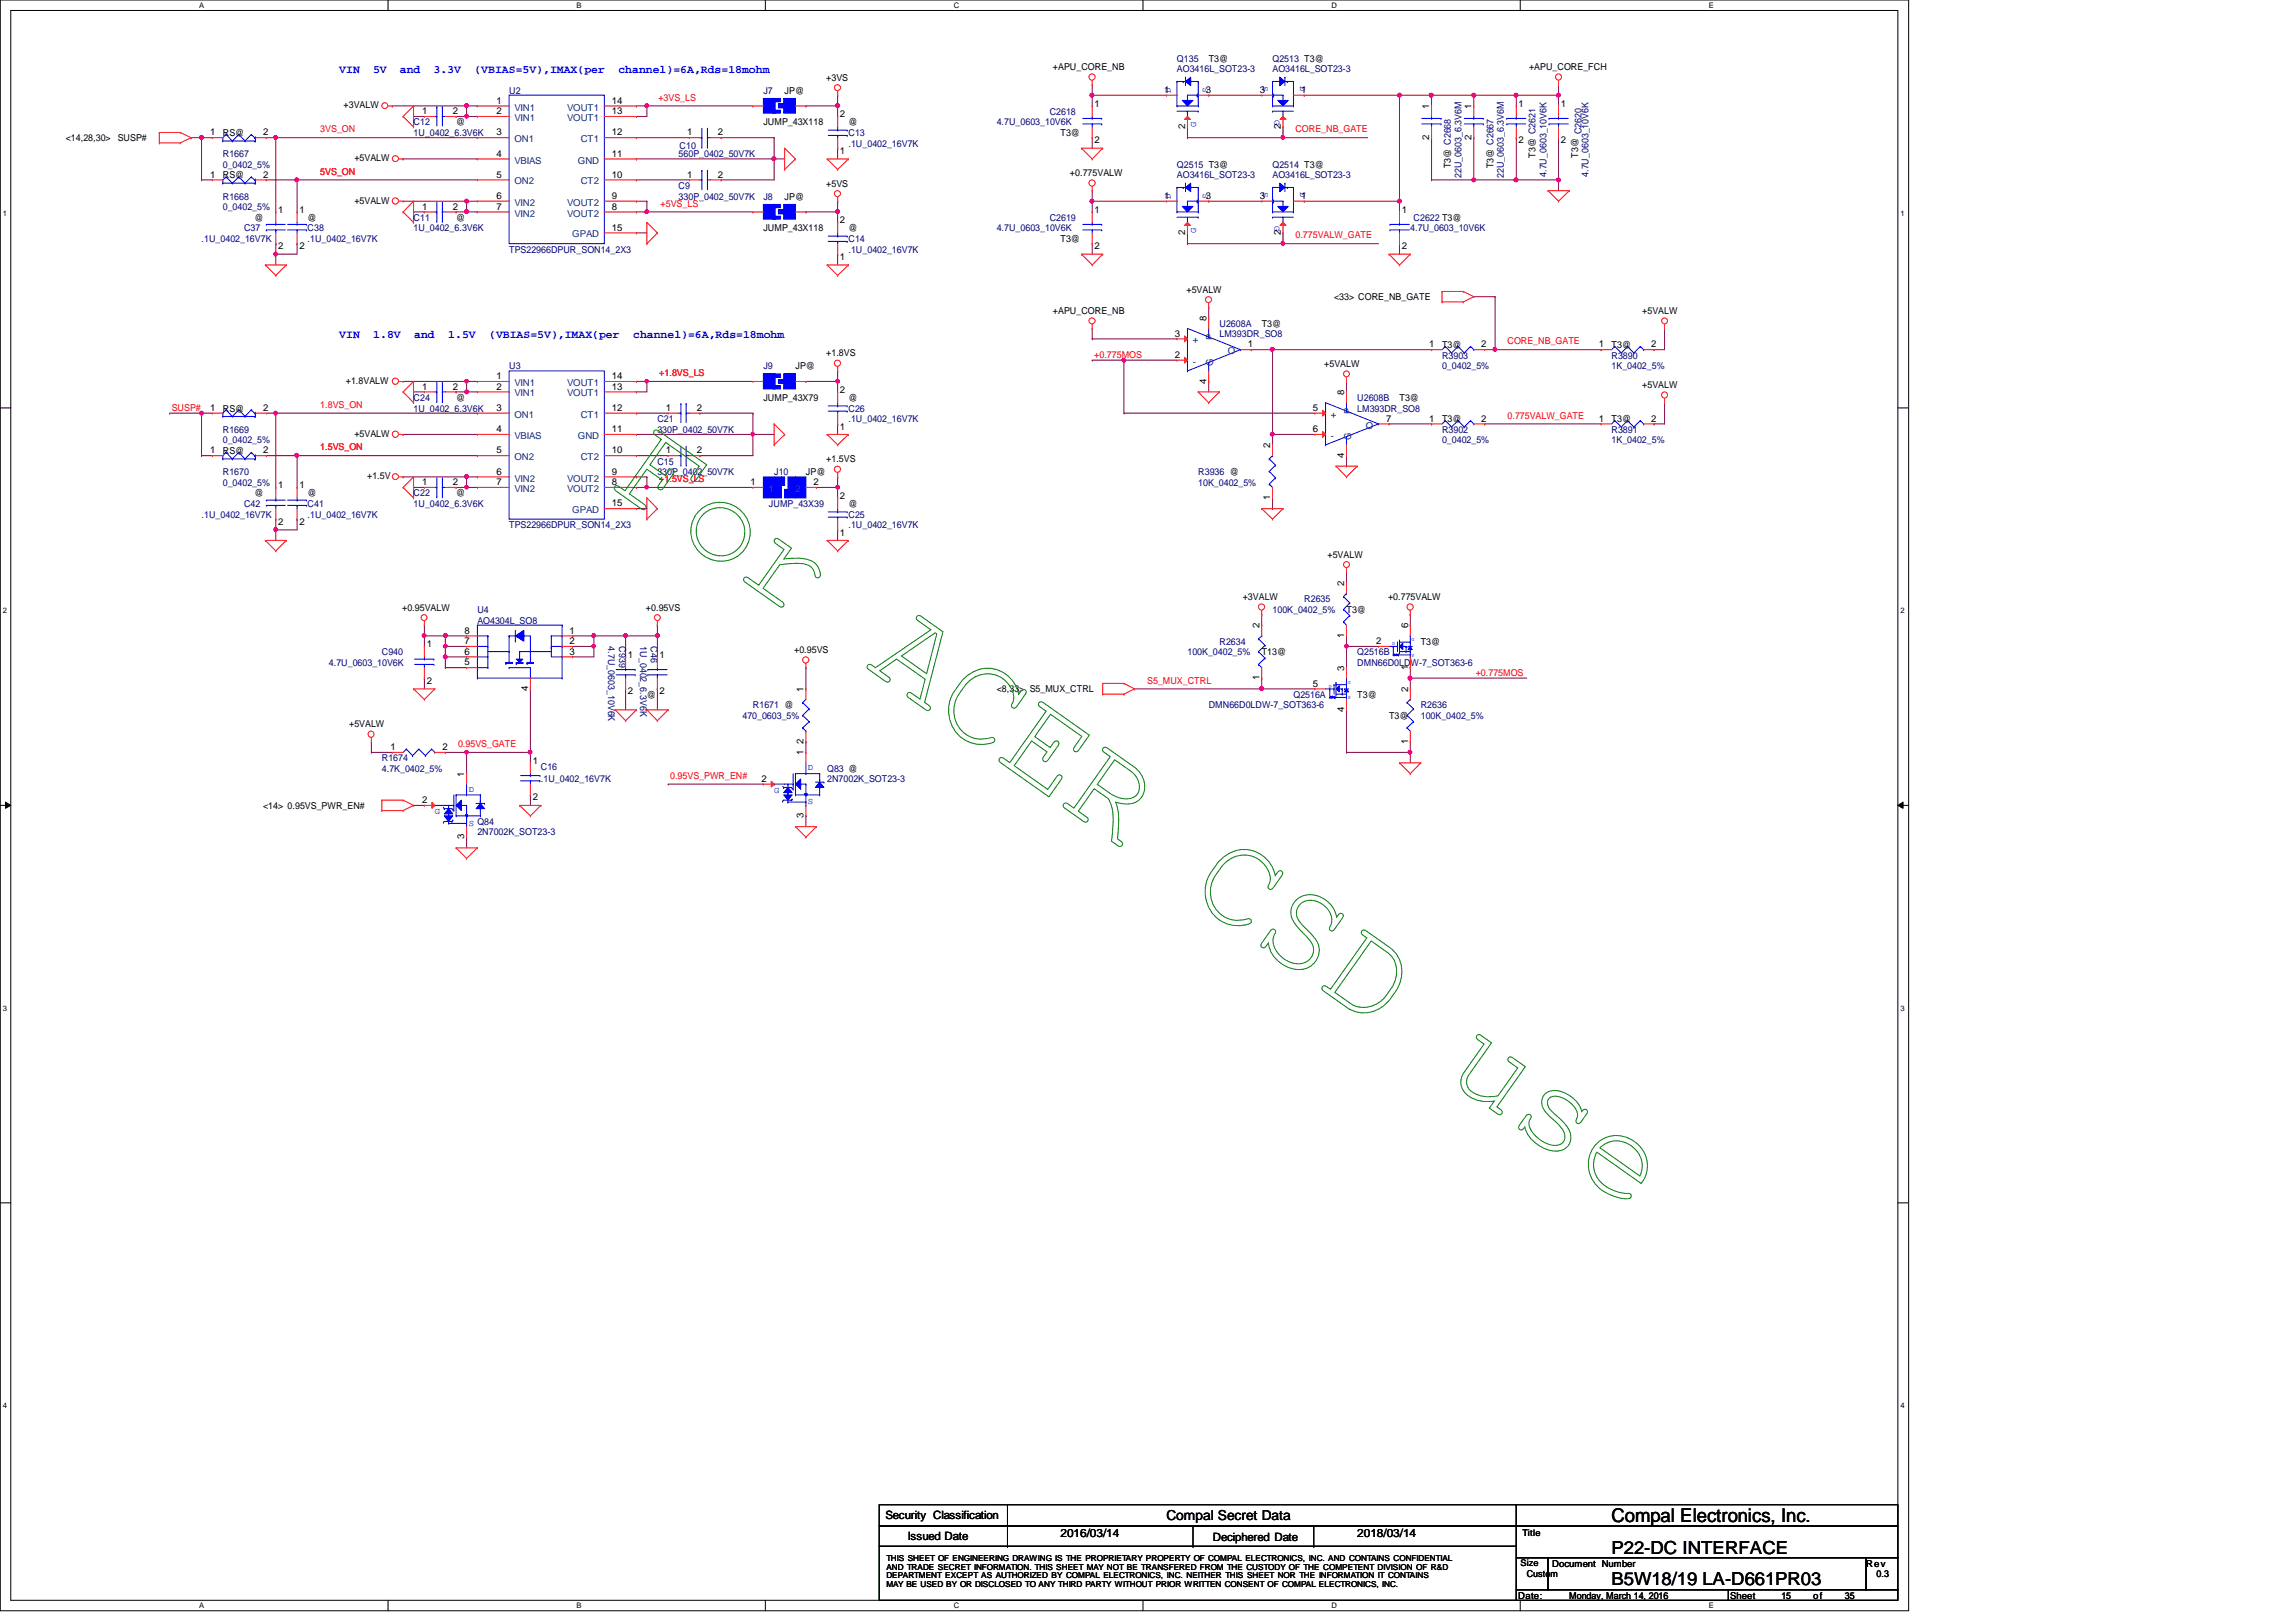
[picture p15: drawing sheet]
<svg xmlns="http://www.w3.org/2000/svg" width="297mm" height="210mm" viewBox="0 0 297 210" stroke-linecap="round" stroke-linejoin="round" font-family="sans-serif">
<defs><g id="words">
<text font-size="2.5" x="208.5" y="197">Compal Electronics, Inc.</text>
<g font-size="2.3">
<text x="208.5" y="201">P22-DC INTERFACE</text>
<text x="208.5" y="205.1">B5W18/19 LA-D661PR03</text>
</g>
<text font-size="1.8" x="150.9" y="196.8">Compal Secret Data</text>
<g font-size="1.5" fill="#00f">
<text x="43.9" y="9.4">VIN</text>
<text x="48.3" y="9.4">5V</text>
<text x="51.7" y="9.4">and</text>
<text x="56.1" y="9.4">3.3V</text>
<text x="61.4" y="9.4">(VBIAS=5V),IMAX(per</text>
<text x="80" y="9.4">channel)=6A,Rds=18mohm</text>
<text x="43.9" y="43.7">VIN</text>
<text x="48.3" y="43.7">1.8V</text>
<text x="53.6" y="43.7">and</text>
<text x="58" y="43.7">1.5V</text>
<text x="63.3" y="43.7">(VBIAS=5V),IMAX(per</text>
<text x="81.9" y="43.7">channel)=6A,Rds=18mohm</text>
</g>
<g font-size="1.5">
<text x="114.6" y="196.6">Security Classification</text>
<text x="117.4" y="199.3">Issued Date</text>
<text x="137.2" y="198.8">2016/03/14</text>
<text x="156.9" y="199.4">Deciphered Date</text>
<text x="175.6" y="198.8">2018/03/14</text>
</g>
<g font-size="1.2">
<text x="106.9" y="10.5">+3VS</text>
<text x="136.2" y="9.1">+APU_CORE_NB</text>
<text x="156.4" y="8">T3@</text>
<text x="197.8" y="9.1">+APU_CORE_FCH</text>
<text x="27.2" y="17.5">1</text>
<text x="28.8" y="17.6">RS@</text>
<text x="34" y="17.5">2</text>
<text x="44.4" y="14">+3VALW</text>
<text x="54.6" y="14.8">1</text>
<text x="58.6" y="14.8">2</text>
<text x="59" y="16.2">@</text>
<text x="64.2" y="14.8">2</text>
<text x="64.2" y="17.5">3</text>
<text x="64.2" y="13.4">1</text>
<text x="79.2" y="17.5">12</text>
<text x="79.2" y="13.4">14</text>
<text x="79.2" y="14.8">13</text>
<text x="88.9" y="17.5">1</text>
<text x="92.9" y="17.5">2</text>
<text x="98.8" y="16.2">JUMP_43X118</text>
<text x="101.5" y="12.1">JP@</text>
<text x="108.7" y="15.2">2</text>
<text x="109.8" y="16.2">@</text>
<text x="137.2" y="17.6">T3@</text>
<text x="141.6" y="13.8">1</text>
<text x="150.6" y="12">1</text>
<text x="153.3" y="16.7" transform="rotate(-90 153.3 16.7)">2</text>
<text x="156" y="12">3</text>
<text x="163" y="12">3</text>
<text x="165.7" y="16.7" transform="rotate(-90 165.7 16.7)">2</text>
<text x="168.3" y="12">1</text>
<text x="184.9" y="14.1" transform="rotate(-90 184.9 14.1)">1</text>
<text x="190.4" y="14.1" transform="rotate(-90 190.4 14.1)">1</text>
<text x="196.5" y="13.8">1</text>
<text x="201.9" y="13.8">1</text>
<text x="8.5" y="18.3">&lt;14,28,30&gt;</text>
<text x="15.2" y="18.3">SUSP#</text>
<text x="27.2" y="23">1</text>
<text x="28.8" y="23.1">RS@</text>
<text x="34" y="23">2</text>
<text x="45.8" y="20.9">+5VALW</text>
<text x="64.2" y="20.3">4</text>
<text x="64.2" y="23">5</text>
<text x="79.2" y="20.3">11</text>
<text x="79.2" y="23">10</text>
<text x="88.9" y="23">1</text>
<text x="92.9" y="23">2</text>
<text x="108.7" y="19.9">1</text>
<text x="138.4" y="22.8">+0.775VALW</text>
<text x="141.6" y="18.5">2</text>
<text x="184.9" y="18.1" transform="rotate(-90 184.9 18.1)">2</text>
<text x="187.7" y="21.8" transform="rotate(-90 187.7 21.8)">T3@ C2668</text>
<text x="190.4" y="18.1" transform="rotate(-90 190.4 18.1)">2</text>
<text x="193.2" y="21.8" transform="rotate(-90 193.2 21.8)">T3@ C2667</text>
<text x="196.5" y="18.5">2</text>
<text x="198.7" y="20.4" transform="rotate(-90 198.7 20.4)">T3@ C2621</text>
<text x="201.9" y="18.5">2</text>
<text x="204.2" y="20.4" transform="rotate(-90 204.2 20.4)">T3@</text>
<text x="32.9" y="28.6">@</text>
<text x="36" y="27.6">1</text>
<text x="38.7" y="27.6">1</text>
<text x="39.8" y="28.6">@</text>
<text x="45.8" y="26.4">+5VALW</text>
<text x="54.6" y="27.1">1</text>
<text x="58.6" y="27.1">2</text>
<text x="59" y="28.6">@</text>
<text x="64.2" y="25.7">6</text>
<text x="64.2" y="27.1">7</text>
<text x="79.2" y="25.7">9</text>
<text x="79.2" y="27.1">8</text>
<text x="79.2" y="29.8">15</text>
<text x="98.8" y="29.9">JUMP_43X118</text>
<text x="101.5" y="25.8">JP@</text>
<text x="106.9" y="24.2">+5VS</text>
<text x="108.7" y="28.9">2</text>
<text x="109.8" y="29.9">@</text>
<text x="141.6" y="27.6">1</text>
<text x="150.6" y="25.7">1</text>
<text x="156" y="25.7">3</text>
<text x="163" y="25.7">3</text>
<text x="168.3" y="25.7">1</text>
<text x="181.4" y="27.6">1</text>
<text x="36" y="32.3">2</text>
<text x="38.7" y="32.3">2</text>
<text x="108.7" y="33.7">1</text>
<text x="137.2" y="31.3">T3@</text>
<text x="141.6" y="32.3">2</text>
<text x="153.3" y="30.4" transform="rotate(-90 153.3 30.4)">2</text>
<text x="165.7" y="30.4" transform="rotate(-90 165.7 30.4)">2</text>
<text x="181.4" y="32.3">2</text>
<text x="136.2" y="40.6">+APU_CORE_NB</text>
<text x="153.5" y="37.9">+5VALW</text>
<text x="156.1" y="41.5" transform="rotate(-90 156.1 41.5)">8</text>
<text x="172.6" y="38.9">&lt;33&gt; CORE_NB_GATE</text>
<text x="212.5" y="40.6">+5VALW</text>
<text x="102.9" y="47.8">JP@</text>
<text x="106.9" y="46.1">+1.8VS</text>
<text x="152" y="43.6">3</text>
<text x="152" y="46.3">2</text>
<text x="161.5" y="45">1</text>
<text x="163.2" y="42.3">T3@</text>
<text x="171.3" y="47.5">+5VALW</text>
<text x="184.9" y="45">1</text>
<text x="186.6" y="45">T3@</text>
<text x="191.6" y="45">2</text>
<text x="206.8" y="45">1</text>
<text x="208.5" y="45">T3@</text>
<text x="213.6" y="45">2</text>
<text x="27.2" y="53.2">1</text>
<text x="28.8" y="53.3">RS@</text>
<text x="34" y="53.2">2</text>
<text x="44.7" y="49.7">+1.8VALW</text>
<text x="54.6" y="50.4">1</text>
<text x="58.6" y="50.4">2</text>
<text x="59" y="51.9">@</text>
<text x="64.2" y="50.4">2</text>
<text x="64.2" y="53.2">3</text>
<text x="64.2" y="49.1">1</text>
<text x="79.2" y="53.2">12</text>
<text x="79.2" y="49.1">14</text>
<text x="79.2" y="50.4">13</text>
<text x="86.1" y="53.2">1</text>
<text x="90.2" y="53.2">2</text>
<text x="98.8" y="51.9">JUMP_43X79</text>
<text x="108.7" y="50.9">2</text>
<text x="109.8" y="51.9">@</text>
<text x="156.1" y="49.7" transform="rotate(-90 156.1 49.7)">4</text>
<text x="169.8" y="53.2">5</text>
<text x="173.9" y="51.1" transform="rotate(-90 173.9 51.1)">8</text>
<text x="181.1" y="51.9">T3@</text>
<text x="212.5" y="50.2">+5VALW</text>
<text x="27.2" y="58.7">1</text>
<text x="28.8" y="58.7">RS@</text>
<text x="34" y="58.7">2</text>
<text x="45.8" y="56.6">+5VALW</text>
<text x="64.2" y="55.9">4</text>
<text x="64.2" y="58.7">5</text>
<text x="79.2" y="55.9">11</text>
<text x="79.2" y="58.7">10</text>
<text x="86.1" y="58.7">1</text>
<text x="90.2" y="58.7">2</text>
<text x="106.9" y="59.8">+1.5VS</text>
<text x="108.7" y="55.6">1</text>
<text x="164.3" y="58" transform="rotate(-90 164.3 58)">2</text>
<text x="169.8" y="55.9">6</text>
<text x="173.9" y="59.2" transform="rotate(-90 173.9 59.2)">4</text>
<text x="179.3" y="54.6">7</text>
<text x="184.9" y="54.6">1</text>
<text x="186.6" y="54.6">T3@</text>
<text x="191.6" y="54.6">2</text>
<text x="206.8" y="54.6">1</text>
<text x="208.5" y="54.6">T3@</text>
<text x="213.6" y="54.6">2</text>
<text x="32.9" y="64.2">@</text>
<text x="36" y="63.2">1</text>
<text x="38.7" y="63.2">1</text>
<text x="39.8" y="64.2">@</text>
<text x="47.5" y="62">+1.5V</text>
<text x="54.6" y="62.8">1</text>
<text x="58.6" y="62.8">2</text>
<text x="59" y="64.2">@</text>
<text x="64.2" y="61.4">6</text>
<text x="64.2" y="62.8">7</text>
<text x="79.2" y="61.4">9</text>
<text x="79.2" y="62.8">8</text>
<text x="79.2" y="65.5">15</text>
<text x="97.1" y="62.8">1</text>
<text x="104.3" y="61.5">JP@</text>
<text x="105.2" y="62.8">2</text>
<text x="108.7" y="64.6">2</text>
<text x="109.8" y="65.6">@</text>
<text x="164.3" y="64.7" transform="rotate(-90 164.3 64.7)">1</text>
<text x="36" y="67.9">2</text>
<text x="38.7" y="67.9">2</text>
<text x="108.7" y="69.3">1</text>
<text x="160.8" y="77.7">+3VALW</text>
<text x="171.7" y="72.2">+5VALW</text>
<text x="173.9" y="75.8" transform="rotate(-90 173.9 75.8)">2</text>
<text x="179.6" y="77.7">+0.775VALW</text>
<text x="52" y="79">+0.95VALW</text>
<text x="55.2" y="83.8">1</text>
<text x="60.1" y="83.4">7</text>
<text x="60.1" y="82">8</text>
<text x="73.7" y="83.4">2</text>
<text x="73.7" y="82">1</text>
<text x="83.6" y="79">+0.95VS</text>
<text x="162.9" y="81.3" transform="rotate(-90 162.9 81.3)">2</text>
<text x="173.9" y="82.5" transform="rotate(-90 173.9 82.5)">1</text>
<text x="174.2" y="79.3">T3@</text>
<text x="178.1" y="83.4">2</text>
<text x="182.2" y="81.3" transform="rotate(-90 182.2 81.3)">6</text>
<text x="183.8" y="83.4">T3@</text>
<text x="55.2" y="88.5">2</text>
<text x="60.1" y="84.7">6</text>
<text x="60.1" y="86.1">5</text>
<text x="68.3" y="89.4" transform="rotate(-90 68.3 89.4)">4</text>
<text x="73.7" y="84.7">3</text>
<text x="81.2" y="85.2">1</text>
<text x="81.2" y="89.9">2</text>
<text x="85.3" y="85.2">1</text>
<text x="85.3" y="89.9">2</text>
<text x="102.7" y="84.5">+0.95VS</text>
<text x="104" y="89.5" transform="rotate(-90 104 89.5)">1</text>
<text x="128.9" y="89.6">&lt;8,33&gt; S5_MUX_CTRL</text>
<text x="162.9" y="88.1" transform="rotate(-90 162.9 88.1)">1</text>
<text x="163.2" y="84.8">T13@</text>
<text x="169.8" y="88.9">5</text>
<text x="173.9" y="86.8" transform="rotate(-90 173.9 86.8)">3</text>
<text x="182.2" y="89.5" transform="rotate(-90 182.2 89.5)">2</text>
<text x="182.2" y="86.7" transform="rotate(-90 182.2 86.7)">1</text>
<text x="45.2" y="94.1">+5VALW</text>
<text x="83.7" y="90.3">@</text>
<text x="173.9" y="92.2" transform="rotate(-90 173.9 92.2)">4</text>
<text x="175.6" y="90.3">T3@</text>
<text x="179.7" y="93">T3@</text>
<text x="50.5" y="97.1">1</text>
<text x="57.2" y="97.1">2</text>
<text x="60.1" y="100.5" transform="rotate(-90 60.1 100.5)">1</text>
<text x="68.9" y="98.9">1</text>
<text x="98.5" y="101.2">2</text>
<text x="104" y="97.7" transform="rotate(-90 104 97.7)">1</text>
<text x="104" y="96.3" transform="rotate(-90 104 96.3)">2</text>
<text x="182.2" y="96.3" transform="rotate(-90 182.2 96.3)">1</text>
<text x="34" y="104.7">&lt;14&gt; 0.95VS_PWR_EN#</text>
<text x="54.6" y="103.9">2</text>
<text x="68.9" y="103.6">2</text>
<text x="104" y="105.9" transform="rotate(-90 104 105.9)">3</text>
<text x="60.1" y="108.6" transform="rotate(-90 60.1 108.6)">3</text>
<text x="196.7" y="202.7">Size</text>
<text x="197" y="198.7">Title</text>
<text x="200.8" y="202.7">Document Number</text>
<text x="241.4" y="202.7">Rev</text>
<text x="196.4" y="206.9">Date:</text>
<text x="197.5" y="204.1">Custom</text>
<text x="203" y="206.9">Monday, March 14, 2016</text>
<text x="223.9" y="206.9">Sheet</text>
<text x="230.5" y="206.9">15</text>
<text x="234.6" y="206.9">of</text>
<text x="238.7" y="206.9">35</text>
<text x="242.8" y="204.1">0.3</text>
</g>
<g font-size="1.2" fill="#000080">
<text x="152.3" y="8">Q135</text>
<text x="152.3" y="9.4">AO3416L_SOT23-3</text>
<text x="164.6" y="8">Q2513 T3@</text>
<text x="164.6" y="9.4">AO3416L_SOT23-3</text>
<text x="53.5" y="16.2">C12</text>
<text x="53.5" y="17.6">1U_0402_6.3V6K</text>
<text x="65.9" y="12.1">U2</text>
<text x="98.8" y="12.1">J7</text>
<text x="109.8" y="17.6">C13</text>
<text x="128.9" y="16.2">4.7U_0603_10V6K</text>
<text x="135.8" y="14.9">C2618</text>
<text x="204.6" y="17.4" transform="rotate(-90 204.6 17.4)">C2620</text>
<text x="28.8" y="20.3">R1667</text>
<text x="28.8" y="21.7">0_0402_5%</text>
<text x="87.8" y="20.3">560P_0402_50V7K</text>
<text x="87.9" y="19.2">C10</text>
<text x="109.8" y="19">.1U_0402_16V7K</text>
<text x="152.3" y="21.7">Q2515 T3@</text>
<text x="152.3" y="23.1">AO3416L_SOT23-3</text>
<text x="164.6" y="21.7">Q2514 T3@</text>
<text x="164.6" y="23.1">AO3416L_SOT23-3</text>
<text x="189.1" y="23" transform="rotate(-90 189.1 23)">22U_0603_6.3V6M</text>
<text x="194.6" y="23" transform="rotate(-90 194.6 23)">22U_0603_6.3V6M</text>
<text x="200.1" y="22.9" transform="rotate(-90 200.1 22.9)">4.7U_0603_10V6K</text>
<text x="205.5" y="22.9" transform="rotate(-90 205.5 22.9)">4.7U_0603_10V6K</text>
<text x="28.8" y="25.8">R1668</text>
<text x="28.8" y="27.2">0_0402_5%</text>
<text x="31.6" y="29.9">C37</text>
<text x="39.8" y="29.9">C38</text>
<text x="53.5" y="28.6">C11</text>
<text x="53.5" y="29.9">1U_0402_6.3V6K</text>
<text x="87.8" y="24.4">C9</text>
<text x="87.8" y="25.8">330P_0402_50V7K</text>
<text x="98.8" y="25.8">J8</text>
<text x="128.9" y="29.9">4.7U_0603_10V6K</text>
<text x="135.8" y="28.6">C2619</text>
<text x="182.5" y="29.9">4.7U_0603_10V6K</text>
<text x="182.9" y="28.6">C2622 T3@</text>
<text x="26.1" y="31.3">.1U_0402_16V7K</text>
<text x="39.8" y="31.3">.1U_0402_16V7K</text>
<text x="65.9" y="32.7">TPS22966DPUR_SON14_2X3</text>
<text x="109.8" y="31.3">C14</text>
<text x="109.8" y="32.7">.1U_0402_16V7K</text>
<text x="65.9" y="47.8">U3</text>
<text x="98.8" y="47.8">J9</text>
<text x="157.8" y="42.3">U2608A</text>
<text x="157.8" y="43.6">LM393DR_SO8</text>
<text x="186.6" y="46.4">R3903</text>
<text x="186.6" y="47.8">0_0402_5%</text>
<text x="208.5" y="46.4">R3890</text>
<text x="208.5" y="47.8">1K_0402_5%</text>
<text x="53.5" y="51.9">C24</text>
<text x="53.5" y="53.3">1U_0402_6.3V6K</text>
<text x="109.8" y="53.3">C26</text>
<text x="175.6" y="51.9">U2608B</text>
<text x="175.6" y="53.3">LM393DR_SO8</text>
<text x="28.8" y="56">R1669</text>
<text x="28.8" y="57.4">0_0402_5%</text>
<text x="85" y="54.6">C21</text>
<text x="85" y="56">330P_0402_50V7K</text>
<text x="109.8" y="54.6">.1U_0402_16V7K</text>
<text x="186.6" y="56">R3902</text>
<text x="186.6" y="57.4">0_0402_5%</text>
<text x="208.5" y="56">R3891</text>
<text x="208.5" y="57.4">1K_0402_5%</text>
<text x="28.8" y="61.5">R1670</text>
<text x="28.8" y="62.9">0_0402_5%</text>
<text x="31.6" y="65.6">C42</text>
<text x="39.8" y="65.6">C41</text>
<text x="53.5" y="64.2">C22</text>
<text x="53.5" y="65.6">1U_0402_6.3V6K</text>
<text x="85" y="60.1">C15</text>
<text x="85" y="61.5">330P_0402_50V7K</text>
<text x="99.5" y="65.6">JUMP_43X39</text>
<text x="100.2" y="61.5">J10</text>
<text x="155" y="61.5">R3936 @</text>
<text x="155" y="62.9">10K_0402_5%</text>
<text x="26.1" y="67">.1U_0402_16V7K</text>
<text x="39.8" y="67">.1U_0402_16V7K</text>
<text x="65.9" y="68.3">TPS22966DPUR_SON14_2X3</text>
<text x="109.8" y="67">C25</text>
<text x="109.8" y="68.3">.1U_0402_16V7K</text>
<text x="168.7" y="77.9">R2635</text>
<text x="61.8" y="79.3">U4</text>
<text x="61.8" y="80.7">AO4304L_SO8</text>
<text x="78.7" y="83.7" transform="rotate(90 78.7 83.7)">4.7U_0603_10V6K</text>
<text x="80.1" y="83.7" transform="rotate(90 80.1 83.7)">C939</text>
<text x="82.8" y="83.7" transform="rotate(90 82.8 83.7)">1U_0402_6.3V6K</text>
<text x="84.2" y="83.7" transform="rotate(90 84.2 83.7)">C46</text>
<text x="157.8" y="83.4">R2634</text>
<text x="164.6" y="79.3">100K_0402_5%</text>
<text x="42.5" y="86.1">4.7U_0603_10V6K</text>
<text x="49.4" y="84.8">C940</text>
<text x="153.6" y="84.8">100K_0402_5%</text>
<text x="175.6" y="84.8">Q2516B</text>
<text x="175.6" y="86.1">DMN66D0LDW-7_SOT363-6</text>
<text x="96.1" y="93">470_0603_5%</text>
<text x="97.4" y="91.7">R1671 @</text>
<text x="156.4" y="91.7">DMN66D0LDW-7_SOT363-6</text>
<text x="167.3" y="90.3">Q2516A</text>
<text x="183.8" y="91.7">R2636</text>
<text x="183.8" y="93">100K_0402_5%</text>
<text x="49.4" y="98.5">R1674</text>
<text x="49.4" y="99.9">4.7K_0402_5%</text>
<text x="70" y="99.6">C16</text>
<text x="70" y="101.3">.1U_0402_16V7K</text>
<text x="107" y="99.9">Q83 @</text>
<text x="107" y="101.3">2N7002K_SOT23-3</text>
<text x="61.8" y="108.1">2N7002K_SOT23-3</text>
</g>
<g font-size="1.2" fill="#f00">
<text x="41.4" y="17.1">3VS_ON</text>
<text x="85.2" y="13">+3VS_LS</text>
<text x="167.6" y="17.1">CORE_NB_GATE</text>
<text x="41.4" y="22.6">5VS_ON</text>
<text x="85.5" y="26.8">+5VS_LS</text>
<text x="167.6" y="30.9">0.775VALW_GATE</text>
<text x="141.6" y="46.4">+0.775MOS</text>
<text x="195" y="44.6">CORE_NB_GATE</text>
<text x="22.2" y="53.2">SUSP#</text>
<text x="41.4" y="52.8">1.8VS_ON</text>
<text x="85.3" y="48.7">+1.8VS_LS</text>
<text x="41.4" y="58.3">1.5VS_ON</text>
<text x="195" y="54.2">0.775VALW_GATE</text>
<text x="85.3" y="62.4">+1.5VS_LS</text>
<text x="148.4" y="88.5">S5_MUX_CTRL</text>
<text x="190.9" y="87.5">+0.775MOS</text>
<text x="59.3" y="96.7">0.95VS_GATE</text>
<text x="86.7" y="100.8">0.95VS_PWR_EN#</text>
</g>
<g font-size="1.2" fill="#004080">
<text x="66.5" y="15.7">VIN1</text>
<text x="66.5" y="14.3">VIN1</text>
<text x="73.4" y="14.3">VOUT1</text>
<text x="73.4" y="15.7">VOUT1</text>
<text x="66.5" y="21.2">VBIAS</text>
<text x="66.5" y="23.9">ON2</text>
<text x="66.5" y="18.4">ON1</text>
<text x="74.8" y="21.2">GND</text>
<text x="75.1" y="18.4">CT1</text>
<text x="75.1" y="23.9">CT2</text>
<text x="66.5" y="26.6">VIN2</text>
<text x="66.5" y="28">VIN2</text>
<text x="73.4" y="26.6">VOUT2</text>
<text x="73.4" y="28">VOUT2</text>
<text x="74" y="30.7">GPAD</text>
<text x="154.3" y="44.4">+</text>
<text x="154.3" y="47.2">-</text>
<text x="157" y="47.3" transform="rotate(-90 157 47.3)">G</text>
<text x="157" y="44" transform="rotate(-90 157 44)">P</text>
<text x="158.8" y="45.8">O</text>
<text x="66.5" y="51.3">VIN1</text>
<text x="66.5" y="50">VIN1</text>
<text x="73.4" y="50">VOUT1</text>
<text x="73.4" y="51.3">VOUT1</text>
<text x="174.8" y="53.6" transform="rotate(-90 174.8 53.6)">P</text>
<text x="66.5" y="56.8">VBIAS</text>
<text x="66.5" y="59.6">ON2</text>
<text x="66.5" y="54.1">ON1</text>
<text x="74.8" y="56.8">GND</text>
<text x="75.1" y="54.1">CT1</text>
<text x="75.1" y="59.6">CT2</text>
<text x="172.2" y="54.1">+</text>
<text x="172.2" y="56.8">-</text>
<text x="174.8" y="56.9" transform="rotate(-90 174.8 56.9)">G</text>
<text x="176.7" y="55.5">O</text>
<text x="66.5" y="62.3">VIN2</text>
<text x="66.5" y="63.7">VIN2</text>
<text x="73.4" y="62.3">VOUT2</text>
<text x="73.4" y="63.7">VOUT2</text>
<text x="99.4" y="63.7">1</text>
<text x="102.9" y="63.7">2</text>
<text x="74" y="66.4">GPAD</text>
</g>
<g font-size="1.1" fill="#00f">
<text x="163.4" y="11.1" transform="rotate(90 163.4 11.1)">S</text>
<text x="168.2" y="11.1" transform="rotate(90 168.2 11.1)">D</text>
<text x="151.5" y="12.1" transform="rotate(-90 151.5 12.1)">D</text>
<text x="154.8" y="16.4" transform="rotate(-90 154.8 16.4)">G</text>
<text x="156.2" y="12.1" transform="rotate(-90 156.2 12.1)">S</text>
<text x="164.9" y="15.5" transform="rotate(90 164.9 15.5)">G</text>
<text x="151.5" y="25.8" transform="rotate(-90 151.5 25.8)">D</text>
<text x="156.2" y="25.8" transform="rotate(-90 156.2 25.8)">S</text>
<text x="163.4" y="24.8" transform="rotate(90 163.4 24.8)">S</text>
<text x="164.9" y="29.2" transform="rotate(90 164.9 29.2)">G</text>
<text x="168.2" y="24.8" transform="rotate(90 168.2 24.8)">D</text>
<text x="154.8" y="30.1" transform="rotate(-90 154.8 30.1)">G</text>
<text x="104.5" y="99.7">D</text>
<text x="56.3" y="105.3">G</text>
<text x="60.7" y="102.4">D</text>
<text x="60.7" y="106.8">S Q84</text>
<text x="100.2" y="102.6">G</text>
<text x="104.5" y="104.1">S</text>
</g>
<g font-size="1.1">
<text x="114.7" y="202">THIS SHEET OF ENGINEERING DRAWING IS THE PROPRIETARY PROPERTY OF COMPAL ELECTRONICS, INC. AND CONTAINS CONFIDENTIAL</text>
<text x="114.7" y="203.1">AND TRADE SECRET INFORMATION. THIS SHEET MAY NOT BE TRANSFERED FROM THE CUSTODY OF THE COMPETENT DIVISION OF R&amp;D</text>
<text x="114.7" y="205.3">MAY BE USED BY OR DISCLOSED TO ANY THIRD PARTY WITHOUT PRIOR WRITTEN CONSENT OF COMPAL ELECTRONICS, INC.</text>
<text x="114.7" y="204.2">DEPARTMENT EXCEPT AS AUTHORIZED BY COMPAL ELECTRONICS, INC. NEITHER THIS SHEET NOR THE INFORMATION IT CONTAINS</text>
</g>
<g font-size="1">
<text x="25.8" y="1">A</text>
<text x="74.6" y="1">B</text>
<text x="123.4" y="1">C</text>
<text x="172.3" y="1">D</text>
<text x="221.1" y="1">E</text>
<text x=".4" y="27.9">1</text>
<text x="245.9" y="27.9">1</text>
<text x=".4" y="79.4">2</text>
<text x="245.9" y="79.4">2</text>
<text x=".4" y="130.8">3</text>
<text x="245.9" y="130.8">3</text>
<text x=".4" y="182.2">4</text>
<text x="245.9" y="182.2">4</text>
<text x="25.8" y="208.1">A</text>
<text x="74.6" y="208.1">B</text>
<text x="123.4" y="208.1">C</text>
<text x="172.3" y="208.1">D</text>
<text x="221.1" y="208.1">E</text>
</g>
<g font-size=".6" fill="#00f">
<text x="180.5" y="83.1" transform="rotate(180 180.5 83.1)">G</text>
<text x="183" y="82.6" transform="rotate(180 183 82.6)">D</text>
<text x="172.3" y="88.6" transform="rotate(180 172.3 88.6)">G</text>
<text x="174.7" y="88.1" transform="rotate(180 174.7 88.1)">D</text>
<text x="183" y="84.7" transform="rotate(180 183 84.7)">S</text>
<text x="174.7" y="90.1" transform="rotate(180 174.7 90.1)">S</text>
</g>
</g></defs>
<path d="M0 0h246.9v208.4h-246.9zM1.4 1.4h244.1v205.7h-244.1z" fill="none" stroke="#000" stroke-width=".13"/>
<g fill="#fff">
<path d="M25.8 .1h.6v1.1h-.6z"/>
<path d="M25.8 207.2h.6v1.1h-.6z"/>
</g>
<path d="M50.2 0v1.4M50.2 207.1v1.3" fill="none" stroke="#000" stroke-width=".13"/>
<g fill="#fff">
<path d="M74.6 .1h.6v1.1h-.6z"/>
<path d="M74.6 207.2h.6v1.1h-.6z"/>
</g>
<path d="M99 0v1.4M99 207.1v1.3" fill="none" stroke="#000" stroke-width=".13"/>
<g fill="#fff">
<path d="M123.4 .1h.7v1.1h-.7z"/>
<path d="M123.4 207.2h.7v1.1h-.7z"/>
</g>
<path d="M147.9 0v1.4M147.9 207.1v1.3" fill="none" stroke="#000" stroke-width=".13"/>
<g fill="#fff">
<path d="M172.3 .1h.7v1.1h-.7z"/>
<path d="M172.3 207.2h.7v1.1h-.7z"/>
</g>
<path d="M196.7 0v1.4M196.7 207.1v1.3" fill="none" stroke="#000" stroke-width=".13"/>
<g fill="#fff">
<path d="M221.1 .1h.6v1.1h-.6z"/>
<path d="M221.1 207.2h.6v1.1h-.6z"/>
<path d="M.4 27.1h.5v1.1h-.5z"/>
<path d="M245.9 27.1h.5v1.1h-.5z"/>
<path d="M.4 78.5h.5v1.1h-.5z"/>
<path d="M245.9 78.5h.5v1.1h-.5z"/>
</g>
<path d="M0 52.8h1.4M245.5 52.8h1.4" fill="none" stroke="#000" stroke-width=".13"/>
<g fill="#fff">
<path d="M.4 129.9h.5v1.1h-.5z"/>
<path d="M245.9 129.9h.5v1.1h-.5z"/>
</g>
<path d="M0 104.2h1.4M.7 103.8l.7 .4-.7 .4zM245.5 104.2l.7-.4v.8zM245.5 104.2h1.4" fill="none" stroke="#000" stroke-width=".13"/>
<path d="M.7 103.8l.7 .4-.7 .4zM245.5 104.2l.7-.4v.8z" fill="#000"/>
<g fill="#fff">
<path d="M.4 181.4h.5v1.1h-.5z"/>
<path d="M245.9 181.4h.5v1.1h-.5z"/>
</g>
<path d="M0 155.7h1.4M245.5 155.7h1.4" fill="none" stroke="#000" stroke-width=".13"/>
<path d="M50.8 13.7h.1M50.8 13.7h9.6M59 15.1h.1M59 15.1h1.4M52.2 26h8.2M60.4 26h.1M59 50.7h.1M59 50.7h1.4M59 63.1h.1M59 63.1h1.4M57.6 83.7h.1M57.6 83.7v1.3" fill="none" stroke="#800040" stroke-width=".13"/>
<circle cx="57.6" cy="83.6" r=".25" fill="#f0f"/>
<circle cx="57.6" cy="83.6" r=".25" fill="none" stroke="#f0f" stroke-width=".13"/>
<path d="M53.5 15.1h.1M53.5 15.1h1.4M108.4 19.2h.1M108.4 13.7h.1M108.4 13.7v1.4M108.4 19.2v1.4M53.5 27.4h.1M53.5 27.4h1.4M59 27.4h.1M59 27.4h1.4M108.4 32.9h.1M108.4 32.9v1.4" fill="none" stroke="#800040" stroke-width=".13"/>
<circle cx="108.4" cy="13.7" r=".26" fill="#f0f"/>
<circle cx="108.4" cy="13.7" r=".26" fill="none" stroke="#f0f" stroke-width=".13"/>
<path d="M108.4 27.4h.1M108.4 27.4v1.4M53.5 50.7h.1M53.5 50.7h1.4M52.2 61.7h8.2M60.4 61.7h.1M60.4 61.7v1.4" fill="none" stroke="#800040" stroke-width=".13"/>
<circle cx="60.4" cy="61.7" r=".26" fill="#f0f"/>
<circle cx="60.4" cy="61.7" r=".26" fill="none" stroke="#f0f" stroke-width=".13"/>
<path d="M38.4 59h.1M38.4 59h23.4M53.5 63.1h.1M53.5 63.1h1.4" fill="none" stroke="#800040" stroke-width=".13"/>
<circle cx="38.4" cy="58.9" r=".26" fill="#f0f"/>
<circle cx="38.4" cy="58.9" r=".26" fill="none" stroke="#f0f" stroke-width=".13"/>
<path d="M26.1 59h.1M26.1 53.5h.1M26.1 59h1.4M26.1 53.5v5.5M34.5 53.5h1.2M35.7 53.5h.1M35.7 68.6h.1M35.7 68.6v1.3M35.7 68.6h2.7" fill="none" stroke="#800040" stroke-width=".13"/>
<path d="M35.5 68.3h.1l.3 .1-.1 .3-.2 .1-.1-.1z" fill-rule="evenodd" fill="#f0f"/>
<path d="M35.5 68.3h.1l.3 .1-.1 .3-.2 .1-.1-.1z" fill="none" stroke="#f0f" stroke-width=".13"/>
<path d="M22 53.5h.1M22 53.5h4.1M35.7 67.2h.1M35.7 67.2v1.4" fill="none" stroke="#800040" stroke-width=".13"/>
<circle cx="26.1" cy="53.5" r=".26" fill="#f0f"/>
<circle cx="26.1" cy="53.5" r=".26" fill="none" stroke="#f0f" stroke-width=".13"/>
<g fill="none" stroke="#800040" stroke-width=".13">
<path d="M26.1 53.5h.1M26.1 53.5h1.4M38.4 59h.1M38.4 59v4.1M38.4 67.2h.1M38.4 67.2v1.4M76.8 82.3h.1M76.8 82.3h4.1M85 80.9h.1M85 80.9v1.4M104.3 96h.1M104.3 86.4h.1"/>
<path d="M104.3 86.4v2.8M104.3 96v1.4M53.5 104.2h.1M53.5 104.2h1.4M60.4 108.3h.1M60.4 108.3v1.4M68.6 102.9h.1M68.6 102.9v1.3M86.4 101.5h.1M86.4 101.5h12.4M104.3 105.6h.1M104.3 105.6v1.4"/>
</g>
<circle cx="80.9" cy="82.3" r=".26" fill="#f0f"/>
<circle cx="80.9" cy="82.3" r=".26" fill="none" stroke="#f0f" stroke-width=".13"/>
<path d="M76.6 82.1l.2-.1 .2 .1v.3l-.2 .1-.2-.1z" fill-rule="evenodd" fill="#f0f"/>
<path d="M76.6 82.1l.2-.1 .2 .1v.3l-.2 .1-.2-.1z" fill="none" stroke="#f0f" stroke-width=".13"/>
<path d="M74.1 83.7h.1M76.8 82.3h.1M76.8 82.3v1.4h-2.7" fill="none" stroke="#800040" stroke-width=".13"/>
<path d="M76.6 83.5h.4v.1v.2l-.2 .1-.2-.1z" fill-rule="evenodd" fill="#f0f"/>
<path d="M76.6 83.5h.4v.1v.2l-.2 .1-.2-.1z" fill="none" stroke="#f0f" stroke-width=".13"/>
<path d="M74.1 85h.1M76.8 83.7h.1M76.8 83.7v1.3h-2.7M80.9 82.3h.1M80.9 82.3h4.1M85 82.3h.1M85 82.3v2.7" fill="none" stroke="#800040" stroke-width=".13"/>
<circle cx="85" cy="82.3" r=".26" fill="#f0f"/>
<circle cx="85" cy="82.3" r=".26" fill="none" stroke="#f0f" stroke-width=".13"/>
<path d="M34.5 17.8h1.2M35.7 17.8h.1M38.4 23.3h.1M38.4 23.3h23.4M57.6 85h.1M57.6 85v1.4M80.9 82.3h.1M80.9 89.2h.1M80.9 82.3v2.7M80.9 89.2v2.7M85 89.2h.1M85 89.2v2.7" fill="none" stroke="#800040" stroke-width=".13"/>
<circle cx="57.6" cy="85" r=".26" fill="#f0f"/>
<circle cx="57.6" cy="85" r=".26" fill="none" stroke="#f0f" stroke-width=".13"/>
<path d="M54.9 82.3h.1M54.9 82.3h5.5M57.6 85h.1M57.6 82.3h.1M57.6 86.4h.1M57.6 83.7h.1M57.6 85h2.8M57.6 86.4h2.8M57.6 82.3v1.4M57.6 83.7h2.8" fill="none" stroke="#800040" stroke-width=".13"/>
<circle cx="57.6" cy="82.3" r=".26" fill="#f0f"/>
<circle cx="57.6" cy="82.3" r=".26" fill="none" stroke="#f0f" stroke-width=".13"/>
<circle cx="54.9" cy="82.3" r=".26" fill="#f0f"/>
<circle cx="54.9" cy="82.3" r=".26" fill="none" stroke="#f0f" stroke-width=".13"/>
<path d="M100.2 17.8h.1M100.2 17.8v2.8M83.7 26h.1M83.7 26v1.4M54.9 82.3h.1M54.9 80.9h.1M54.9 87.8h.1M54.9 80.9v2.8M54.9 87.8v1.4" fill="none" stroke="#800040" stroke-width=".13"/>
<path d="M83.5 27.2l.1-.1 .3 .1-.1 .4h-.2h-.1z" fill-rule="evenodd" fill="#f0f"/>
<path d="M83.5 27.2l.1-.1 .3 .1-.1 .4h-.2h-.1z" fill="none" stroke="#f0f" stroke-width=".13"/>
<path d="M60.4 13.7h.1M60.4 13.7h1.4M60.4 97.4h8.2M68.6 97.4h.1M68.6 97.4v1.3" fill="none" stroke="#800040" stroke-width=".13"/>
<circle cx="60.4" cy="97.3" r=".25" fill="#f0f"/>
<circle cx="60.4" cy="97.3" r=".25" fill="none" stroke="#f0f" stroke-width=".13"/>
<circle cx="68.6" cy="97.3" r=".25" fill="#f0f"/>
<circle cx="68.6" cy="97.3" r=".25" fill="none" stroke="#f0f" stroke-width=".13"/>
<path d="M60.4 15.1h.1M60.4 13.7h.1M60.4 15.1h1.4M60.4 13.7v1.4" fill="none" stroke="#800040" stroke-width=".13"/>
<circle cx="60.4" cy="15" r=".25" fill="#f0f"/>
<circle cx="60.4" cy="15" r=".25" fill="none" stroke="#f0f" stroke-width=".13"/>
<circle cx="60.4" cy="13.7" r=".26" fill="#f0f"/>
<circle cx="60.4" cy="13.7" r=".26" fill="none" stroke="#f0f" stroke-width=".13"/>
<g fill="none" stroke="#800040" stroke-width=".13">
<path d="M82.3 17.8h.1M82.3 17.8h6.9M83.7 13.7h.1M83.7 13.7h13.7M93.3 17.8h.1M93.3 17.8h6.9M35.7 32.9h.1M35.7 32.9v1.4M60.4 27.4h.1M60.4 26h.1M60.4 27.4h1.4M60.4 26h1.4"/>
<path d="M82.3 23.3h.1M82.3 23.3h6.9M83.7 27.4h.1M83.7 27.4h13.7M93.3 23.3h.1M93.3 23.3h6.9M100.2 20.6h.1M100.2 20.6h1.3M60.4 97.4h.1M60.4 97.4v2.7"/>
</g>
<path d="M83.5 13.5l.1-.1 .3 .1-.1 .3-.2 .1-.1-.1z" fill-rule="evenodd" fill="#f0f"/>
<path d="M83.5 13.5l.1-.1 .3 .1-.1 .3-.2 .1-.1-.1z" fill="none" stroke="#f0f" stroke-width=".13"/>
<path d="M52.2 20.6h.1M52.2 20.6h9.6M82.3 30.1h.1M82.3 26h.1M82.3 20.6h.1M82.3 20.6h17.9M82.3 30.1h1.4M82.3 26h1.4M100.2 20.6h.1M100.2 20.6v2.7M48 96h.1M48 96v1.4" fill="none" stroke="#800040" stroke-width=".13"/>
<circle cx="100.1" cy="20.5" r=".26" fill="#f0f"/>
<circle cx="100.1" cy="20.5" r=".26" fill="none" stroke="#f0f" stroke-width=".13"/>
<path d="M108.4 26h.1M108.4 26v1.4" fill="none" stroke="#800040" stroke-width=".13"/>
<circle cx="108.4" cy="27.4" r=".26" fill="#f0f"/>
<circle cx="108.4" cy="27.4" r=".26" fill="none" stroke="#f0f" stroke-width=".13"/>
<path d="M104.3 13.7h.1M108.4 12.3h.1M108.4 12.3v1.4h-4.1M60.4 63.1h.1M60.4 63.1h1.4M48 97.4h.1M48 97.4h2.8M57.6 97.4h.1M57.6 97.4h2.8" fill="none" stroke="#800040" stroke-width=".13"/>
<circle cx="60.4" cy="63" r=".25" fill="#f0f"/>
<circle cx="60.4" cy="63" r=".25" fill="none" stroke="#f0f" stroke-width=".13"/>
<path d="M60.4 26h.1M60.4 26v1.4M68.6 89.2h.1M68.6 89.2v8.2" fill="none" stroke="#800040" stroke-width=".13"/>
<circle cx="60.4" cy="27.4" r=".26" fill="#f0f"/>
<circle cx="60.4" cy="27.4" r=".26" fill="none" stroke="#f0f" stroke-width=".13"/>
<circle cx="60.4" cy="26" r=".26" fill="#f0f"/>
<circle cx="60.4" cy="26" r=".26" fill="none" stroke="#f0f" stroke-width=".13"/>
<path d="M60.4 49.4h.1M60.4 49.4h1.4M105.6 63.1h.1M105.6 63.1h2.8M108.4 63.1h.1M108.4 63.1v1.3" fill="none" stroke="#800040" stroke-width=".13"/>
<circle cx="108.4" cy="63" r=".25" fill="#f0f"/>
<circle cx="108.4" cy="63" r=".25" fill="none" stroke="#f0f" stroke-width=".13"/>
<path d="M83.7 63.1h.1M83.7 63.1h13.7" fill="none" stroke="#800040" stroke-width=".13"/>
<path d="M83.5 62.9h.3l.1 .1-.1 .2-.2 .1-.1-.1z" fill-rule="evenodd" fill="#f0f"/>
<path d="M83.5 62.9h.3l.1 .1-.1 .2-.2 .1-.1-.1z" fill="none" stroke="#f0f" stroke-width=".13"/>
<path d="M82.3 59h.1M82.3 59h4.1M90.5 59h.1M90.5 59h6.9M108.4 54.9h.1M108.4 49.4h.1M108.4 49.4v1.3M108.4 54.9v1.3M108.4 68.6h.1M108.4 68.6v1.3" fill="none" stroke="#800040" stroke-width=".13"/>
<circle cx="108.4" cy="49.3" r=".25" fill="#f0f"/>
<circle cx="108.4" cy="49.3" r=".25" fill="none" stroke="#f0f" stroke-width=".13"/>
<path d="M60.4 49.4h.1M60.4 49.4v1.3" fill="none" stroke="#800040" stroke-width=".13"/>
<circle cx="60.4" cy="50.7" r=".26" fill="#f0f"/>
<circle cx="60.4" cy="50.7" r=".26" fill="none" stroke="#f0f" stroke-width=".13"/>
<circle cx="60.4" cy="49.3" r=".25" fill="#f0f"/>
<circle cx="60.4" cy="49.3" r=".25" fill="none" stroke="#f0f" stroke-width=".13"/>
<g fill="none" stroke="#800040" stroke-width=".13">
<path d="M52.2 56.2h.1M52.2 49.4h8.2M52.2 56.2h9.6M60.4 50.7h.1M60.4 49.4h.1M60.4 50.7h1.4M82.3 53.5h.1M82.3 50.7h.1M82.3 53.5h4.1M83.7 49.4h.1M83.7 49.4v1.3h-1.4M83.7 49.4h13.7"/>
<path d="M90.5 53.5h.1M90.5 53.5h6.9M97.4 56.2h.1M97.4 56.2v2.8M104.3 49.4h.1M108.4 48h.1M108.4 48v1.4h-4.1M60.4 61.7h.1M60.4 61.7h1.4M82.3 65.8h.1M82.3 61.7h.1M82.3 61.7h1.4"/>
<path d="M82.3 65.8h1.4M83.7 61.7h.1M83.7 61.7v1.4M108.4 61.7h.1M108.4 61.7v1.4"/>
</g>
<path d="M83.5 49.2h.3l.1 .1-.1 .2-.2 .1-.1-.1z" fill-rule="evenodd" fill="#f0f"/>
<path d="M83.5 49.2h.3l.1 .1-.1 .2-.2 .1-.1-.1z" fill="none" stroke="#f0f" stroke-width=".13"/>
<path d="M26.1 17.8h.1M26.1 17.8v5.5M82.3 15.1h.1M83.7 13.7h.1M83.7 13.7v1.4h-1.4M35.7 32.9h.1M38.4 31.5h.1M38.4 31.5v1.4h-2.7M104.3 27.4h.1M104.3 27.4h4.1" fill="none" stroke="#800040" stroke-width=".13"/>
<path d="M35.5 32.7l.1-.1 .3 .2-.1 .3h-.2h-.1z" fill-rule="evenodd" fill="#f0f"/>
<path d="M35.5 32.7l.1-.1 .3 .2-.1 .3h-.2h-.1z" fill="none" stroke="#f0f" stroke-width=".13"/>
<path d="M38.4 23.3h.1M38.4 23.3v4.1" fill="none" stroke="#800040" stroke-width=".13"/>
<circle cx="38.4" cy="23.3" r=".26" fill="#f0f"/>
<circle cx="38.4" cy="23.3" r=".26" fill="none" stroke="#f0f" stroke-width=".13"/>
<path d="M24.7 17.8h.1M24.7 17.8h2.8M26.1 17.8h.1M34.5 23.3h3.9M38.4 23.3h.1" fill="none" stroke="#800040" stroke-width=".13"/>
<circle cx="26.1" cy="17.8" r=".26" fill="#f0f"/>
<circle cx="26.1" cy="17.8" r=".26" fill="none" stroke="#f0f" stroke-width=".13"/>
<g fill="none" stroke="#800040" stroke-width=".13">
<path d="M26.1 23.3h.1M26.1 23.3h1.4M35.7 31.5h.1M35.7 31.5v1.4M34.5 59h3.9M38.4 59h.1M82.3 49.4h.1M82.3 56.2h.1M82.3 56.2h17.9M82.3 49.4h1.4M97.4 56.2h.1M97.4 53.5h.1"/>
<path d="M97.4 53.5v2.7"/>
</g>
<path d="M97.2 56h.3l.1 .2-.1 .2h-.1h-.2z" fill-rule="evenodd" fill="#f0f"/>
<path d="M97.2 56h.3l.1 .2-.1 .2h-.1h-.2z" fill="none" stroke="#f0f" stroke-width=".13"/>
<g fill="none" stroke="#800040" stroke-width=".13">
<path d="M82.3 13.7h.1M82.3 13.7h1.4M141.3 11h.1M141.3 11v1.3M156.4 12.3h.1M156.4 12.3h6.8M82.3 27.4h.1M82.3 27.4h1.4M156.4 26h.1M156.4 26h6.8M82.3 63.1h.1M82.3 63.1h1.4"/>
<path d="M74.1 82.3h.1M74.1 82.3h2.7"/>
</g>
<circle cx="141.3" cy="12.3" r=".26" fill="#f0f"/>
<circle cx="141.3" cy="12.3" r=".26" fill="none" stroke="#f0f" stroke-width=".13"/>
<path d="M141.3 12.3h.1M141.3 17.8h.1M141.3 12.3h9.6M141.3 12.3v1.4M141.3 17.8v1.4M141.3 24.7h.1M141.3 26h.1M141.3 24.7v2.7M141.3 26h9.6" fill="none" stroke="#800040" stroke-width=".13"/>
<circle cx="141.3" cy="26" r=".26" fill="#f0f"/>
<circle cx="141.3" cy="26" r=".26" fill="none" stroke="#f0f" stroke-width=".13"/>
<g fill="none" stroke="#800040" stroke-width=".13">
<path d="M190.7 12.3h.1M190.7 12.3h10.9M190.7 12.3v1.4M196.2 12.3h.1M196.2 12.3v1.4M201.6 17.8h.1M201.6 12.3h.1M201.6 12.3v1.4M201.6 17.8v6.9M201.6 23.3h.1M141.3 42.5h.1M141.3 43.9h.1"/>
<path d="M141.3 42.5v1.4M141.3 43.9h11"/>
</g>
<circle cx="196.1" cy="12.3" r=".26" fill="#f0f"/>
<circle cx="196.1" cy="12.3" r=".26" fill="none" stroke="#f0f" stroke-width=".13"/>
<path d="M185.2 17.8h.1M185.2 12.3h.1M185.2 12.3v1.4M185.2 17.8v5.5M190.7 17.8h.1M190.7 17.8v5.5M196.2 17.8h.1M196.2 17.8v5.5M190.7 23.3h.1M190.7 23.3h10.9M196.2 23.3h.1" fill="none" stroke="#800040" stroke-width=".13"/>
<circle cx="201.6" cy="23.3" r=".26" fill="#f0f"/>
<circle cx="201.6" cy="23.3" r=".26" fill="none" stroke="#f0f" stroke-width=".13"/>
<circle cx="196.1" cy="23.3" r=".26" fill="#f0f"/>
<circle cx="196.1" cy="23.3" r=".26" fill="none" stroke="#f0f" stroke-width=".13"/>
<path d="M185.2 23.3h.1M185.2 23.3h5.5" fill="none" stroke="#800040" stroke-width=".13"/>
<circle cx="190.7" cy="23.3" r=".26" fill="#f0f"/>
<circle cx="190.7" cy="23.3" r=".26" fill="none" stroke="#f0f" stroke-width=".13"/>
<path d="M185.2 12.3h.1M185.2 12.3h5.5" fill="none" stroke="#800040" stroke-width=".13"/>
<circle cx="190.7" cy="12.3" r=".26" fill="#f0f"/>
<circle cx="190.7" cy="12.3" r=".26" fill="none" stroke="#f0f" stroke-width=".13"/>
<circle cx="185.2" cy="12.3" r=".26" fill="#f0f"/>
<circle cx="185.2" cy="12.3" r=".26" fill="none" stroke="#f0f" stroke-width=".13"/>
<path d="M181.1 12.3h.1M181.1 12.3v13.7h-12.4M168.7 26h.1" fill="none" stroke="#800040" stroke-width=".13"/>
<circle cx="181.1" cy="12.3" r=".26" fill="#f0f"/>
<circle cx="181.1" cy="12.3" r=".26" fill="none" stroke="#f0f" stroke-width=".13"/>
<path d="M168.7 12.3h.1M168.7 12.3h16.5M181.1 12.3h.1M181.1 26h.1M181.1 26v1.4" fill="none" stroke="#800040" stroke-width=".13"/>
<circle cx="181.1" cy="26" r=".26" fill="#f0f"/>
<circle cx="181.1" cy="26" r=".26" fill="none" stroke="#f0f" stroke-width=".13"/>
<path d="M201.6 11h.1M201.6 11v1.3" fill="none" stroke="#800040" stroke-width=".13"/>
<circle cx="201.6" cy="12.3" r=".26" fill="#f0f"/>
<circle cx="201.6" cy="12.3" r=".26" fill="none" stroke="#f0f" stroke-width=".13"/>
<path d="M153.6 16.4h.1M153.6 17.8h.1M153.6 16.4v1.4M153.6 17.8h12.4M141.3 31.5h.1M141.3 31.5v1.4" fill="none" stroke="#800040" stroke-width=".13"/>
<path d="M165.8 17.6l.1-.1 .3 .1-.1 .4h-.2h-.1z" fill-rule="evenodd" fill="#f0f"/>
<path d="M165.8 17.6l.1-.1 .3 .1-.1 .4h-.2h-.1z" fill="none" stroke="#f0f" stroke-width=".13"/>
<path d="M166 16.4h.1M166 16.4v1.4M153.6 30.1h.1M153.6 31.5h.1M153.6 30.1v1.4M153.6 31.5h12.4" fill="none" stroke="#800040" stroke-width=".13"/>
<path d="M165.8 31.3l.1-.1 .3 .2-.1 .3h-.2h-.1z" fill-rule="evenodd" fill="#f0f"/>
<path d="M165.8 31.3l.1-.1 .3 .2-.1 .3h-.2h-.1z" fill="none" stroke="#f0f" stroke-width=".13"/>
<path d="M166 17.8h.1M166 17.8h10.9M166 30.1h.1M166 31.5h.1M166 30.1v1.4M166 31.5h12.3M141.3 46.6h.1M141.3 46.6h4.1M145.4 46.6h.1M145.4 46.6v6.9" fill="none" stroke="#800040" stroke-width=".13"/>
<path d="M145.2 46.4h.2l.2 .1-.1 .3-.1 .1-.2-.1z" fill-rule="evenodd" fill="#f0f"/>
<path d="M145.2 46.4h.2l.2 .1-.1 .3-.1 .1-.2-.1z" fill="none" stroke="#f0f" stroke-width=".13"/>
<g fill="none" stroke="#800040" stroke-width=".13">
<path d="M156.4 39.8h.1M156.4 39.8v1.3M181.1 31.5h.1M181.1 31.5v1.4M145.4 46.6h.1M145.4 53.5h.1M145.4 46.6h6.9M145.4 53.5h24.7M156.4 49.4h.1M156.4 49.4v1.3M161.9 45.3h.1M161.9 45.3h2.7"/>
<path d="M164.6 56.2h.1M164.6 56.2h5.5M174.2 49.4h.1M174.2 49.4v1.3M146.8 89.2h.1M146.8 89.2h16.4"/>
</g>
<circle cx="163.2" cy="89.1" r=".26" fill="#f0f"/>
<circle cx="163.2" cy="89.1" r=".26" fill="none" stroke="#f0f" stroke-width=".13"/>
<path d="M163.2 79.5h.1M163.2 79.5v1.4M174.2 74h.1M174.2 74v1.4M163.2 87.8h.1M163.2 89.2h.1M163.2 87.8v1.4M163.2 89.2h6.9M174.2 83.7h.1M174.2 82.3h.1M174.2 83.7h4.1M174.2 82.3v4.1" fill="none" stroke="#800040" stroke-width=".13"/>
<circle cx="174.2" cy="83.6" r=".25" fill="#f0f"/>
<circle cx="174.2" cy="83.6" r=".25" fill="none" stroke="#f0f" stroke-width=".13"/>
<path d="M174.2 91.9h.1M174.2 97.4h.1M174.2 91.9v5.5M174.2 97.4h8.3M182.5 86.4h.1M182.5 96h.1M182.5 97.4h.1M182.5 86.4v1.4M182.5 96v2.7" fill="none" stroke="#800040" stroke-width=".13"/>
<circle cx="182.4" cy="97.3" r=".25" fill="#f0f"/>
<circle cx="182.4" cy="97.3" r=".25" fill="none" stroke="#f0f" stroke-width=".13"/>
<path d="M182.5 79.5h.1M182.5 79.5v1.4M182.5 87.8h.1M182.5 87.8h15" fill="none" stroke="#800040" stroke-width=".13"/>
<circle cx="182.4" cy="87.8" r=".26" fill="#f0f"/>
<circle cx="182.4" cy="87.8" r=".26" fill="none" stroke="#f0f" stroke-width=".13"/>
<path d="M35.7 17.8h.1M35.7 17.8v9.6M214 45.3h.1M214 54.9h.1M215.3 42.5h.1M215.3 52.1h.1M215.3 42.5v2.8h-1.3M215.3 52.1v2.8h-1.3M182.5 87.8h.1M182.5 87.8v1.4" fill="none" stroke="#800040" stroke-width=".13"/>
<path d="M35.5 17.6l.1-.1 .3 .1-.1 .4h-.2h-.1z" fill-rule="evenodd" fill="#f0f"/>
<path d="M35.5 17.6l.1-.1 .3 .1-.1 .4h-.2h-.1z" fill="none" stroke="#f0f" stroke-width=".13"/>
<path d="M35.7 17.8h26.1M61.8 17.8h.1M35.7 53.5h.1M35.7 53.5v9.6M35.7 53.5h26.1M61.8 53.5h.1" fill="none" stroke="#800040" stroke-width=".13"/>
<path d="M35.5 53.3l.1-.1 .3 .1-.1 .3-.2 .1-.1-.1z" fill-rule="evenodd" fill="#f0f"/>
<path d="M35.5 53.3l.1-.1 .3 .1-.1 .3-.2 .1-.1-.1z" fill="none" stroke="#f0f" stroke-width=".13"/>
<path d="M164.6 56.2h.1M164.6 45.3v10.9" fill="none" stroke="#800040" stroke-width=".13"/>
<circle cx="164.6" cy="45.2" r=".26" fill="#f0f"/>
<circle cx="164.6" cy="45.2" r=".26" fill="none" stroke="#f0f" stroke-width=".13"/>
<circle cx="164.6" cy="56.2" r=".25" fill="#f0f"/>
<circle cx="164.6" cy="56.2" r=".25" fill="none" stroke="#f0f" stroke-width=".13"/>
<g fill="none" stroke="#800040" stroke-width=".13">
<path d="M190.7 38.4h2.7M193.4 38.4h.1M193.4 38.4v6.9M164.6 56.2h.1M164.6 45.3h20.6M164.6 56.2v1.4M174.2 59v1.3M179.7 54.9h5.5M185.2 54.9h.1M185.2 45.3h.1M192.1 54.9h.1M192.1 54.9h15"/>
<path d="M192.1 45.3h15M193.4 45.3h.1M207.1 45.3h.1M164.6 65.8h.1M164.6 64.4v1.4M174.2 60.3h.1"/>
</g>
<path d="M193.2 45h.2l.2 .1-.1 .3-.1 .1-.2-.1z" fill-rule="evenodd" fill="#f0f"/>
<path d="M193.2 45h.2l.2 .1-.1 .3-.1 .1-.2-.1z" fill="none" stroke="#f0f" stroke-width=".13"/>
<g fill="none" stroke="#f00" stroke-width=".13">
<path d="M20.6 18.5h.1M20.6 17.1h.1M20.6 17.1h2.7M20.6 18.5h2.7M20.6 17.1v1.4M23.3 17.1h.1M23.3 18.5h.1M23.3 17.1l1.4 .7M24.7 17.8h.1M24.7 17.8l-1.4 .7M50.2 13.7h.6M50.8 13.7h.1"/>
<path d="M52.2 15.1h.1M52.2 15.1l1.3 1.3M53.5 13.7h.1M53.5 16.4h.1M53.5 13.7v2.7M53.5 13.7l-1.3 1.4M54.9 15.1h.1M54.9 15.1h1.4M57.6 15.1h1.4M59 15.1h.1M101.5 19.2h.1M101.5 19.2v2.7"/>
<path d="M101.5 19.2l1.4 1.4M108.4 12.3h.1M108.4 11.8v.5M139.9 19.2h.1M139.9 19.2h2.8M139.9 19.2l1.4 1.4M141.3 11h.1M141.3 13.7h.1M141.3 17.8h.1M141.3 10.4v.6M141.3 13.7v1.4M141.3 16.4v1.4"/>
<path d="M142.7 19.2h.1M142.7 19.2l-1.4 1.4M201.6 11h.1M201.6 10.4v.6M34.3 34.3h.1M34.3 34.3h2.7M34.3 34.3l1.4 1.3M35.7 35.6h.1M37 34.3h.1M37 34.3l-1.3 1.3M51.6 20.6h.6M51.6 26h.6"/>
<path d="M52.2 27.4h.1M52.2 20.6h.1M52.2 26h.1M52.2 27.4l1.3 1.4M53.5 26h.1M53.5 28.8h.1M53.5 26v2.8M53.5 26l-1.3 1.4M83.7 31.5h.1M83.7 28.8h.1M83.7 28.8v2.7M83.7 28.8l1.3 1.3"/>
<path d="M85 30.1h.1M85 30.1l-1.3 1.4M101.5 21.9h.1M102.9 20.6h.1M102.9 20.6l-1.4 1.3M107 34.3h.1M107 20.6h.1M107 34.3h2.8M107 34.3l1.4 1.3M107 20.6h2.8M107 20.6l1.4 1.3M108.4 35.6h.1"/>
<path d="M108.4 21.9h.1M108.4 26h.1M108.4 25.5v.5M109.8 34.3h.1M109.8 20.6h.1M109.8 34.3l-1.4 1.3M109.8 20.6l-1.4 1.3M139.9 32.9h.1M139.9 32.9h2.8M139.9 32.9l1.4 1.4M141.3 20.6h.1M141.3 24.7h.1"/>
<path d="M141.3 34.3h.1M141.3 24.1v.6M142.7 32.9h.1M142.7 32.9l-1.4 1.4M156.4 39.8h.1M156.4 39.2v.6M179.7 32.9h.1M179.7 32.9h2.8M179.7 32.9l1.4 1.4M181.1 34.3h.1M182.5 32.9h.1M182.5 32.9l-1.4 1.4"/>
<path d="M186.6 39.1h.1M186.6 37.7h.1M186.6 37.7h2.7M186.6 39.1h2.7M186.6 37.7v1.4M189.3 37.7h.1M189.3 39.1h.1M189.3 37.7l1.4 .7M190.7 38.4h.1M190.7 38.4l-1.4 .7M200.3 24.7h.1M200.3 24.7h2.7"/>
<path d="M200.3 24.7l1.3 1.3M201.6 26h.1M203 24.7h.1M203 24.7l-1.4 1.3M27.5 59h.1M27.5 59h1.3M33.1 59h1.4M34.5 59h.1M51.6 49.4h.6M51.6 56.2h.6M52.2 50.7h.1M52.2 49.4h.1"/>
<path d="M52.2 56.2h.1M52.2 50.7l1.3 1.4M53.5 49.4h.1M53.5 52.1h.1M53.5 49.4v2.7M53.5 49.4l-1.3 1.3M100.2 57.6h.1M100.2 54.9h.1M100.2 54.9v2.7M100.2 54.9l1.3 1.3M101.5 56.2h.1M101.5 56.2l-1.3 1.4"/>
<path d="M107 56.2h.1M107 56.2h2.8M107 56.2l1.4 1.4M108.4 48h.1M108.4 57.6h.1M108.4 47.5v.5M109.8 56.2h.1M109.8 56.2l-1.4 1.4M141.3 42.5h.1M141.3 42v.5M155 50.7h.1M155 50.7h2.8"/>
<path d="M155 50.7l1.4 1.4M156.4 52.1h.1M157.8 50.7h.1M157.8 50.7l-1.4 1.4M174.2 49.4h.1M174.2 48.8v.6M215.3 42.5h.1M215.3 52.1h.1M215.3 42v.5M215.3 51.6v.5M34.3 69.9h.1M34.3 69.9h2.7"/>
<path d="M34.3 69.9l1.4 1.4M35.7 71.3h.1M37 69.9h.1M37 69.9l-1.3 1.4M51.6 61.7h.6M52.2 63.1h.1M52.2 61.7h.1M52.2 63.1l1.3 1.3M53.5 61.7h.1M53.5 64.4h.1M53.5 61.7v2.7M53.5 61.7l-1.3 1.4"/>
<path d="M83.7 67.2h.1M83.7 64.4h.1M83.7 64.4v2.8M83.7 64.4l1.3 1.4M85 65.8h.1M85 65.8l-1.3 1.4M107 69.9h.1M107 69.9h2.8M107 69.9l1.4 1.4M108.4 61.7h.1M108.4 71.3h.1M108.4 68.6h.1"/>
<path d="M108.4 64.4h.1M108.4 61.2v.5M108.4 64.4v1.4M108.4 67.2v1.4M109.8 69.9h.1M109.8 69.9l-1.4 1.4M163.2 79.5h.1M163.2 65.8h.1M163.2 79v.5M163.2 65.8h2.8M163.2 65.8l1.4 1.4M164.6 67.2h.1"/>
<path d="M166 65.8h.1M166 65.8l-1.4 1.4M172.8 60.3h.1M172.8 60.3h2.8M172.8 60.3l1.4 1.4M174.2 61.7h.1M174.2 74h.1M174.2 73.5v.5M175.6 60.3h.1M175.6 60.3l-1.4 1.4M182.5 79.5h.1M182.5 79v.5"/>
<path d="M48 96h.1M48 95.5v.5M53.5 89.2h.1M53.5 89.2h2.8M53.5 89.2l1.4 1.3M54.9 80.9h.1M54.9 90.5h.1M54.9 80.3v.6M56.3 89.2h.1M56.3 89.2l-1.4 1.3M79.6 91.9h.1M79.6 91.9h2.7"/>
<path d="M79.6 91.9l1.3 1.4M80.9 93.3h.1M82.3 91.9h.1M82.3 91.9l-1.4 1.4M83.7 91.9h.1M83.7 91.9h2.7M83.7 91.9l1.3 1.4M85 80.9h.1M85 93.3h.1M85 85h.1M85 89.2h.1M85 80.3v.6"/>
<path d="M85 85v1.4M85 87.8v1.4M86.4 91.9h.1M86.4 91.9l-1.4 1.4M104.3 86.4h.1M104.3 85.9v.5M142.7 89.8h.1M142.7 88.4h.1M142.7 88.4h2.7M142.7 89.8h2.7M142.7 88.4v1.4M145.4 88.4h.1"/>
<path d="M145.4 89.8h.1M145.4 88.4l1.4 .8M146.8 89.2h.1M146.8 89.2l-1.4 .6M181.1 98.7h.1M181.1 98.7h2.7M181.1 98.7l1.4 1.4M183.8 98.7h.1M183.8 98.7l-1.3 1.4M49.4 104.9h.1M49.4 103.5h.1M49.4 103.5h2.8"/>
<path d="M49.4 104.9h2.8M49.4 103.5v1.4M52.2 103.5h.1M52.2 104.9h.1M52.2 103.5l1.3 .7M53.5 104.2h.1M53.5 104.2l-1.3 .7M59 109.7h.1M59 109.7h2.8M59 109.7l1.4 1.4M60.4 111.1h.1M61.8 109.7h.1"/>
<path d="M61.8 109.7l-1.4 1.4M67.2 104.2h.1M67.2 104.2h2.8M67.2 104.2l1.4 1.4M68.6 105.6h.1M70 104.2h.1M70 104.2l-1.4 1.4M102.9 107h.1M102.9 107h2.7M102.9 107l1.4 1.3M104.3 108.3h.1M105.6 107h.1"/>
<path d="M105.6 107l-1.3 1.3M182.5 100.1h.1"/>
<circle cx="49.8" cy="13.7" r=".38"/>
<circle cx="108.4" cy="11.3" r=".39"/>
<circle cx="141.3" cy="10" r=".4"/>
<circle cx="201.6" cy="10" r=".39"/>
<circle cx="51.2" cy="26" r=".4"/>
<circle cx="51.2" cy="20.5" r=".39"/>
<circle cx="108.4" cy="25.1" r=".39"/>
<circle cx="141.3" cy="23.7" r=".4"/>
<circle cx="156.4" cy="38.8" r=".39"/>
<circle cx="51.2" cy="49.3" r=".4"/>
<circle cx="51.2" cy="56.2" r=".4"/>
<circle cx="108.3" cy="47" r=".4"/>
<circle cx="141.3" cy="41.5" r=".39"/>
<circle cx="174.2" cy="48.4" r=".38"/>
<circle cx="215.3" cy="51.1" r=".39"/>
<circle cx="215.3" cy="41.5" r=".38"/>
<circle cx="51.2" cy="61.7" r=".39"/>
<circle cx="54.9" cy="79.9" r=".38"/>
<circle cx="85" cy="79.9" r=".38"/>
<circle cx="108.3" cy="60.7" r=".4"/>
<circle cx="163.2" cy="78.5" r=".4"/>
<circle cx="174.2" cy="73.1" r=".38"/>
<circle cx="182.4" cy="78.5" r=".4"/>
<circle cx="48" cy="95" r=".39"/>
<circle cx="104.2" cy="85.4" r=".4"/>
</g>
<g fill="none" stroke="#000" stroke-width=".13">
<path d="M113.7 194.7h82.5v2.8h-82.5zM113.7 197.5h82.5v2.6h-82.5zM130.3 197.5h.1M130.3 194.7v5.4M154.3 197.5v2.6M170 197.5v2.6M196.2 194.7h49.3v2.8h-49.3zM196.2 197.5h49.3v4.1h-49.3zM113.7 200.1h82.5v7h-82.5zM130.3 200.1h.1M154.3 200.1h.1M170 200.1h.1"/>
<path d="M196.2 201.6h4.1v4.1h-4.1zM196.2 205.7h27.4v1.4h-27.4zM200.3 201.6h41.1v4.1h-41.1zM223.6 205.7h21.9v1.4h-21.9zM241.4 201.6h4.1v4.1h-4.1z"/>
</g>
<g fill="none" stroke="#00f" stroke-width=".13">
<path d="M56.3 15.1h.2M56.5 15.1h.1M56.5 13.8h.1M56.5 13.8v2.5M57.2 13.8h.1M57.2 15.1h.1M57.2 15.1h.4M57.2 13.8v2.5M140.1 16h2.4M140.1 15.3h2.4M141.3 15.3h.1M141.3 16h.1"/>
<path d="M141.3 15.1v.2M141.3 16v.4M142.5 16h.1M142.5 15.3h.1M28.8 59.4h.1M28.8 59.4h4.1M29.2 58.5h.1M29.2 58.5l-.4 .5v.4M29.2 58.5l.9 .9M30.1 59.4h.1M30.9 58.5h.1M30.9 58.5l-.8 .9"/>
<path d="M30.9 58.5l.8 .9M31.7 59.4h.1M32.5 58.5h.1M32.5 58.5l-.8 .9M32.5 58.5l.4 .5M32.9 59h.1M32.9 59.4h.1M33.1 59.4h.1M33.1 58.8v.6M107.1 66.3h2.5M107.1 66.9h2.5M108.4 66.9h.1"/>
<path d="M108.4 66.3h.1M108.4 65.8v.5M108.4 66.9v.3M109.6 66.3h.1M109.6 66.9h.1M83.8 87.3h.1M83.8 86.7h.1M83.8 87.3h2.5M83.8 86.7h2.5M85 86.7h.1M85 87.3h.1M85 86.4v.3"/>
<path d="M85 87.3v.5"/>
</g>
<path d="M182.5 83.7l.2 .4h-.5z" fill-rule="evenodd" fill="#00f"/>
<path d="M180.3 84.8h.1M182.5 83.7l.2 .4h-.5z" fill="none" stroke="#00f" stroke-width=".13"/>
<path d="M180.4 84.6v.3l.5-.3v.3z" fill-rule="evenodd" fill="#00f"/>
<g fill="none" stroke="#00f" stroke-width=".13">
<path d="M179.7 83.7h1.1M180.3 83.7h.1M180.3 83.7v1.1M180.4 84.6v.3l.5-.3v.3zM180.8 83.1h.1M180.8 83.7h.1M180.8 83.1v1.2M180.9 84.8h.1M180.9 84.8h1.6M181.1 82.8h.1M181.1 83.1h.1M181.1 82.8v1.8"/>
<path d="M181.1 84.3h1.4M181.1 83.1h1.4M181.5 83.7h.4M181.9 83.7h.1M181.9 84.3h.1M181.9 83.7v.6M182.2 83.7h.1M182.2 83.7h.5M182.5 85h.1M182.5 83.1h.1M182.5 84.3h.1M182.5 83.1v.6"/>
<path d="M182.5 84.1v.9"/>
</g>
<path d="M181.5 83.2v.9l-.4-.4z" fill-rule="evenodd" fill="#00f"/>
<g fill="none" stroke="#00f" stroke-width=".13">
<path d="M107.1 30.6h2.5M107.1 31.2h2.5M108.4 31.2h.1M108.4 30.6h.1M108.4 30.1v.5M108.4 31.2v.3M109.6 30.6h.1M109.6 31.2h.1M65.9 48h12.3v19.2h-12.3zM173.8 78.9h.1M173.8 77.2h.1M173.8 78.9l.8 .8"/>
<path d="M173.8 77.2l.8 .8M174.2 76.8h.1M174.2 76.8l-.4 .4M174.6 79.7h.1M174.6 78h.1M174.6 79.7l-.8 .8M174.6 78l-.8 .9M172 89.2h.1M172 89.2v1.1M172.6 88.6h.1M172.6 88.6v1.2M172.8 88.6h.1"/>
<path d="M172.8 88.3h.1M172.8 88.6h1.4M172.8 89.8h.8M172.8 88.3v1.8M173.6 89.2h.1M173.6 89.8h.1M173.6 89.2v.6M173.8 80.5h.1M173.8 80.5l.4 .4M173.9 89.2h.1M173.9 89.2h.6M174.2 90.5h.1"/>
<path d="M174.2 89.5v1M180.7 84.6h.1M180.7 84.6v.3M181.5 83.2v.9l-.4-.4zM182 94.2h.1M182 92.6h.1M182 90.9h.1M182 94.2l.5 .4M182 92.6l.9 .8M182 90.9l.9 .8M182.5 82.3h.1M182.5 90.5h.1"/>
<path d="M182.5 82.3v.8M182.5 90.5l-.5 .4M182.9 93.4h.1M182.9 91.7h.1M182.9 93.4l-.9 .8M182.9 91.7l-.9 .9"/>
</g>
<g fill="none" stroke="#f00" stroke-width=".13">
<path d="M108.4 32.9h.1M108.4 28.8h.1M108.4 28.8v1.3M108.4 31.5v1.4M61.8 56.2h.1M61.8 59h.1M61.8 50.7h.1M61.8 53.5h.1M61.8 49.4h.1M61.8 56.2h4.1M61.8 59h4.1M61.8 53.5h4.1"/>
<path d="M61.8 49.4h4.1M61.8 50.7h4.1M78.2 56.2h4.1M78.2 59h4.1M78.2 53.5h4.1M78.2 49.4h4.1M78.2 50.7h4.1M82.3 56.2h.1M82.3 53.5h.1M82.3 49.4h.1M82.3 50.7h.1M82.3 59h.1"/>
<path d="M61.8 61.7h.1M61.8 63.1h.1M61.8 61.7h4.1M61.8 63.1h4.1M78.2 61.7h4.1M78.2 63.1h4.1M78.2 65.8h4.1M82.3 61.7h.1M82.3 63.1h.1M82.3 65.8h.1M174.2 75.4h.1M174.2 75.4v1.4"/>
<path d="M174.2 82.3h.1M174.2 80.9v1.4M178.3 83.7h.1M178.3 83.7h1.4M182.5 80.9h.1M182.5 86.4h.1M182.5 96h.1M182.5 89.2h.1M182.5 80.9v1.4M182.5 85v1.4M182.5 89.2v1.3M182.5 94.6v1.4"/>
</g>
<path d="M174.2 89.2l.3 .3h-.6z" fill-rule="evenodd" fill="#00f"/>
<g fill="none" stroke="#00f" stroke-width=".13">
<path d="M171.5 89.2h1.1M172 90.3h.1M172 90.3h.2M172.4 90.1h.1M172.4 90.1v.3M172.6 89.2h.1M172.7 90.3h.1M172.7 90.3h1.5M173.3 89.2h.3M173.6 89.2h.1M173.6 89.8h.6M174.2 89.2l.3 .3h-.6z"/>
<path d="M174.2 89.8h.1M174.2 88.6h.1M174.2 88.6v.6"/>
</g>
<path d="M173.3 88.7v.8l-.5-.3z" fill-rule="evenodd" fill="#00f"/>
<path d="M173.3 88.7v.8l-.5-.3z" fill="none" stroke="#00f" stroke-width=".13"/>
<path d="M172.2 90.1v.3l.5-.3v.3z" fill-rule="evenodd" fill="#00f"/>
<g fill="none" stroke="#00f" stroke-width=".13">
<path d="M183.9 16h2.5M183.9 15.3h2.5M185.2 15.3h.1M185.2 16h.1M185.2 15.1v.2M185.2 16v.4M186.4 16h.1M186.4 15.3h.1M90.5 23.3h.3M90.8 23.3h.1M90.8 22.1h.1M90.8 22.1v2.5"/>
<path d="M91.5 22.1h.1M91.5 23.3h.1M91.5 23.3h.4M91.5 22.1v2.5M172.2 90.1v.3l.5-.3v.3zM174.2 87.8h.1M174.2 87.8v.8"/>
</g>
<g fill="none" stroke="#f00" stroke-width=".13">
<path d="M185.2 13.7h.1M185.2 17.8h.1M185.2 13.7v1.4M185.2 16.4v1.4M89.2 23.3h.1M89.2 23.3h1.3M91.9 23.3h1.4M93.3 23.3h.1M170.1 89.2h.1M170.1 89.2h1.4M174.2 86.4h.1M174.2 91.9h.1"/>
<path d="M174.2 86.4v1.4M174.2 90.5v1.4"/>
</g>
<path d="M98.8 26.5h1.5v1.9h-1.5z" fill-rule="evenodd" fill="#00f"/>
<path d="M98.8 26.5h1.5v1.9h-1.5z" fill="none" stroke="#00f" stroke-width=".13"/>
<path d="M100.2 26.5h.8v.4h-.8z" fill-rule="evenodd" fill="#00f"/>
<path d="M100.2 26.5h.8v.4h-.8z" fill="none" stroke="#00f" stroke-width=".13"/>
<path d="M100 28h1v.4h-1z" fill-rule="evenodd" fill="#00f"/>
<path d="M100 28h1v.4h-1z" fill="none" stroke="#00f" stroke-width=".13"/>
<path d="M100.7 27.1h.8v.6h-.8z" fill-rule="evenodd" fill="#00f"/>
<path d="M100.7 27.1h.8v.6h-.8z" fill="none" stroke="#00f" stroke-width=".13"/>
<path d="M101.4 26.5h1.5v1.9h-1.5z" fill-rule="evenodd" fill="#00f"/>
<g fill="none" stroke="#00f" stroke-width=".13">
<path d="M101.4 26.5h1.5v1.9h-1.5zM208.9 44.8h.1M208.9 44.8l-.4 .5M208.9 44.8l.9 .9M209.8 45.7h.1M210.6 44.8h.1M210.6 44.8l-.8 .9M210.6 44.8l.8 .9M211.4 45.7h.1M212.2 44.8h.1M212.2 44.8l-.8 .9M212.2 44.8l.4 .5"/>
<path d="M212.6 45.3h.1M103.8 90.9h.1M103.8 92.6h.1M103.8 94.2h.1M103.8 90.9l.9 .8M103.8 92.6l.9 .8M103.8 94.2l.5 .4M104.3 94.6h.1M104.3 90.5l-.5 .4M104.7 91.7h.1M104.7 93.4h.1M104.7 91.7l-.9 .9"/>
<path d="M104.7 93.4l-.9 .8"/>
</g>
<path d="M97.4 27.4h.1M97.4 27.4h1.4M102.9 27.4h1.4M104.3 27.4h.1M207.1 45.3h.1M207.1 45.3h1.4M212.6 45.3h1.4M214 45.3h.1M104.3 89.2h.1M104.3 96h.1M104.3 89.2v1.3M104.3 94.6v1.4" fill="none" stroke="#f00" stroke-width=".13"/>
<path d="M165.3 13h1.4l-.7 .7z" fill="#00f"/>
<path d="M165.3 13h1.4l-.7 .7z" fill="none" stroke="#00f" stroke-width=".13"/>
<path d="M165.6 10l.6 .5-.6 .6z" fill="#00f"/>
<g fill="none" stroke="#00f" stroke-width=".13">
<path d="M164.6 13.7h.1M164.6 12.3h.1M164.6 14.4h.1M164.6 10.5h.1M164.6 12.2h.1M164.6 13.7h2.7M164.6 10.5v3.2M164.6 12.3h1.4M164.6 14.4h2.7M164.6 10.5h1M164.6 12.4h.2M164.6 12.2h.2"/>
<path d="M164.8 12.4h.1M164.8 12.2h.1M164.8 12.2v.2M165.6 10l.6 .5-.6 .6zM165.6 10.5h.1M166 12.3h.1M166 13h.1M166 14.4h.1M166 12.3v.7M166 14.4v.7M166.2 10h.1M166.2 10.5h1.1"/>
<path d="M166.2 10v1.1M166.5 10.5h.1M167.3 13.7h.1M167.3 10.5h.1M167.3 10.5v3.2"/>
</g>
<path d="M165.6 15.5l.4-.4 .4 .4z" fill="#f00"/>
<g fill="none" stroke="#f00" stroke-width=".13">
<path d="M89.2 17.8h.1M89.2 17.8h1.3M91.9 17.8h1.4M93.3 17.8h.1M163.2 12.3h.1M163.2 12.3h1.4M165.6 15.5l.4-.4 .4 .4zM166 16.4h.1M166 15.1v1.3M167.3 12.3h1.4M168.7 12.3h.1M190.7 13.7h.1"/>
<path d="M190.7 17.8h.1M190.7 13.7v1.4M190.7 16.4v1.4"/>
</g>
<g fill="none" stroke="#00f" stroke-width=".13">
<path d="M90.5 17.8h.3M90.8 17.8h.1M90.8 19h.1M90.8 16.6v2.4M91.5 19h.1M91.5 17.8h.1M91.5 17.8h.4M91.5 16.6v2.4M189.4 16h2.5M189.4 15.3h2.5M190.7 15.3h.1M190.7 16h.1"/>
<path d="M190.7 15.1v.2M190.7 16v.4M191.9 16h.1M191.9 15.3h.1M171.5 57.6h.1M171.5 52.1h.1M171.5 52.1l6.8 2.8M171.5 52.1v5.5M174.2 53.2h.1M174.2 56.5h.1M174.2 52.1v1.1M174.2 56.5v1.1"/>
<path d="M178.3 54.9h.1M178.3 54.9l-6.8 2.7"/>
</g>
<path d="M171.1 53.1l.4 .4-.4 .3z" fill="#f00"/>
<path d="M170.1 53.5h.1M170.1 53.5h1.4M171.1 53.1l.4 .4-.4 .3z" fill="none" stroke="#f00" stroke-width=".13"/>
<path d="M171.1 55.8l.4 .4-.4 .4z" fill="#f00"/>
<g fill="none" stroke="#f00" stroke-width=".13">
<path d="M170.1 56.2h.1M170.1 56.2h1.4M171.1 55.8l.4 .4-.4 .4zM174.2 50.7h.1M174.2 59h.1M174.2 50.7v1.4M174.2 57.6v1.4M178.3 54.9h1.4M179.7 54.9h.1M163.2 87.8h.1M163.2 80.9h.1M163.2 80.9v1.4"/>
<path d="M163.2 86.4v1.4"/>
</g>
<path d="M162.8 86h.1M162.8 84.3h.1M162.8 82.7h.1M162.8 86l.4 .4M162.8 84.3l.9 .9M162.8 82.7l.9 .8M163.2 82.3h.1M163.2 82.3l-.4 .4M163.7 85.2h.1M163.7 83.5h.1M163.7 85.2l-.9 .8M163.7 83.5l-.9 .8" fill="none" stroke="#00f" stroke-width=".13"/>
<path d="M98.8 48.4h1.5v1.9h-1.5z" fill-rule="evenodd" fill="#00f"/>
<path d="M98.8 48.4h1.5v1.9h-1.5z" fill="none" stroke="#00f" stroke-width=".13"/>
<path d="M100.2 48.4h.8v.4h-.8z" fill-rule="evenodd" fill="#00f"/>
<path d="M100.2 48.4h.8v.4h-.8z" fill="none" stroke="#00f" stroke-width=".13"/>
<path d="M100 49.9h1v.4h-1z" fill-rule="evenodd" fill="#00f"/>
<path d="M100 49.9h1v.4h-1z" fill="none" stroke="#00f" stroke-width=".13"/>
<path d="M100.7 49.1h.8v.5h-.8z" fill-rule="evenodd" fill="#00f"/>
<path d="M100.7 49.1h.8v.5h-.8z" fill="none" stroke="#00f" stroke-width=".13"/>
<path d="M101.4 48.4h1.5v1.9h-1.5z" fill-rule="evenodd" fill="#00f"/>
<g fill="none" stroke="#00f" stroke-width=".13">
<path d="M65.9 12.3h12.3v19.2h-12.3zM200.4 16h.1M200.4 15.3h.1M200.4 16h2.5M200.4 15.3h2.5M201.6 15.3h.1M201.6 16h.1M201.6 15.1v.2M201.6 16v.4M37.2 29.8h2.5M37.2 29h2.5M38.4 29h.1"/>
<path d="M38.4 29.8h.1M38.4 28.8v.2M38.4 29.8v.3M39.7 29.8h.1M39.7 29h.1M140.1 29.8h2.4M140.1 29h2.4M141.3 29h.1M141.3 29.8h.1M141.3 28.8v.2M141.3 29.8v.3M142.5 29.8h.1"/>
<path d="M142.5 29h.1M101.4 48.4h1.5v1.9h-1.5z"/>
</g>
<g fill="none" stroke="#f00" stroke-width=".13">
<path d="M61.8 15.1h.1M61.8 17.8h.1M61.8 13.7h.1M61.8 17.8h4.1M61.8 13.7h4.1M61.8 15.1h4.1M78.2 17.8h4.1M78.2 13.7h4.1M78.2 15.1h4.1M82.3 17.8h.1M82.3 13.7h.1M82.3 15.1h.1"/>
<path d="M201.6 13.7h.1M201.6 17.8h.1M201.6 13.7v1.4M201.6 16.4v1.4M38.4 27.4h.1M38.4 31.5h.1M38.4 27.4v1.4M38.4 30.1v1.4M61.8 26h.1M61.8 20.6h.1M61.8 23.3h.1M61.8 27.4h.1"/>
<path d="M61.8 20.6h4.1M61.8 26h4.1M61.8 23.3h4.1M61.8 27.4h4.1M78.2 20.6h4.1M78.2 26h4.1M78.2 23.3h4.1M78.2 27.4h4.1M78.2 30.1h4.1M82.3 20.6h.1M82.3 26h.1M82.3 27.4h.1"/>
<path d="M82.3 23.3h.1M82.3 30.1h.1M141.3 27.4h.1M141.3 31.5h.1M141.3 27.4v1.4M141.3 30.1v1.4M97.4 49.4h.1M97.4 49.4h1.4M102.9 49.4h1.4M104.3 49.4h.1"/>
</g>
<path d="M165.3 26.7h1.4l-.7 .7z" fill="#00f"/>
<path d="M165.3 26.7h1.4l-.7 .7z" fill="none" stroke="#00f" stroke-width=".13"/>
<path d="M165.6 23.7l.6 .6-.6 .5z" fill="#00f"/>
<g fill="none" stroke="#00f" stroke-width=".13">
<path d="M164.6 27.4h.1M164.6 26h.1M164.6 28.1h.1M164.6 24.3h.1M164.6 25.9h.1M164.6 27.4h2.7M164.6 24.3v3.1M164.6 26h1.4M164.6 28.1h2.7M164.6 24.3h1M164.6 26.2h.2M164.6 25.9h.2"/>
<path d="M164.8 26.2h.1M164.8 25.9h.1M164.8 25.9v.3M165.6 23.7l.6 .6-.6 .5zM165.6 24.3h.1M166 26h.1M166 26.7h.1M166 28.1h.1M166 26v.7M166 28.1v.7M166.2 23.7h.1M166.2 24.3h1.1"/>
<path d="M166.2 23.7v1.1M166.5 24.3h.1M167.3 27.4h.1M167.3 24.3h.1M167.3 24.3v3.1"/>
</g>
<path d="M165.6 29.2l.4-.4 .4 .4z" fill="#f00"/>
<g fill="none" stroke="#f00" stroke-width=".13">
<path d="M35.7 27.4h.1M35.7 31.5h.1M35.7 27.4v1.4M35.7 30.1v1.4M163.2 26h.1M163.2 26h1.4M165.6 29.2l.4-.4 .4 .4zM166 30.1h.1M166 28.8v1.3M167.3 26h1.4M168.7 26h.1M86.4 53.5h.1"/>
<path d="M86.4 53.5h1.4M89.2 53.5h1.3M90.5 53.5h.1M108.4 54.9h.1M108.4 50.7h.1M108.4 50.7v1.4M108.4 53.5v1.4"/>
</g>
<g fill="none" stroke="#00f" stroke-width=".13">
<path d="M34.5 29.8h.1M34.5 29h.1M34.5 29.8h2.4M34.5 29h2.4M35.7 29h.1M35.7 29.8h.1M35.7 28.8v.2M35.7 29.8v.3M87.8 53.5h.3M88.1 53.5h.1M88.1 52.2h.1M88.1 52.2v2.5"/>
<path d="M88.8 52.2h.1M88.8 53.5h.1M88.8 53.5h.4M88.8 52.2v2.5M107.1 52.5h2.5M107.1 53.2h2.5M108.4 53.2h.1M108.4 52.5h.1M108.4 52.1v.4M108.4 53.2v.3M109.6 52.5h.1M109.6 53.2h.1"/>
</g>
<path d="M152.9 26.7h1.4l-.7 .7z" fill="#00f"/>
<path d="M152.9 26.7h1.4l-.7 .7z" fill="none" stroke="#00f" stroke-width=".13"/>
<path d="M153.4 24.3l.6-.6v1.1z" fill="#00f"/>
<g fill="none" stroke="#00f" stroke-width=".13">
<path d="M152.3 27.4h.1M152.3 24.3h.1M152.3 24.3v3.1M152.3 27.4h2.7M152.3 28.1h2.7M152.3 24.3h1.1M153.1 24.3h.1M153.4 24.3l.6-.6v1.1zM153.4 23.7h.1M153.4 23.7v1.1M153.6 26h.1M153.6 26.7h.1"/>
<path d="M153.6 28.1h.1M153.6 26h1.4M153.6 26v.7M153.6 28.1v.7M154 24.3h.1M154 24.3h1M154.9 26.2h.1M154.9 25.9h.1M154.9 25.9v.3M155 27.4h.1M155 26h.1M155 28.1h.1"/>
<path d="M155 24.3h.1M155 25.9h.1M155 24.3v3.1"/>
</g>
<path d="M153.2 29.2l.4-.4 .4 .4z" fill="#f00"/>
<g fill="none" stroke="#f00" stroke-width=".13">
<path d="M196.2 13.7h.1M196.2 17.8h.1M196.2 13.7v1.4M196.2 16.4v1.4M150.9 26h.1M150.9 26h1.4M153.2 29.2l.4-.4 .4 .4zM153.6 30.1h.1M153.6 28.8v1.3M155 26h1.4M156.4 26h.1M54.9 63.1h.1"/>
<path d="M54.9 63.1h1.4M57.6 63.1h1.4M59 63.1h.1M54.9 83.7h.1M54.9 87.8h.1M54.9 83.7v1.3M54.9 86.4v1.4"/>
</g>
<g fill="none" stroke="#00f" stroke-width=".13">
<path d="M194.9 16h.1M194.9 15.3h.1M194.9 16h2.5M194.9 15.3h2.5M196.2 15.3h.1M196.2 16h.1M196.2 15.1v.2M196.2 16v.4M153.6 48h.1M153.6 42.5h.1M153.6 42.5l6.9 2.8M153.6 42.5v5.5"/>
<path d="M156.4 43.6h.1M156.4 46.9h.1M156.4 42.5v1.1M156.4 46.9v1.1M160.5 45.3h.1M160.5 45.3l-6.9 2.7M56.3 63.1h.2M56.5 63.1h.1M56.5 64.3h.1M56.5 61.8v2.5M57.2 64.3h.1M57.2 63.1h.1"/>
<path d="M57.2 63.1h.4M57.2 61.8v2.5M53.6 86h2.5M53.6 85.3h2.5M54.9 85.3h.1M54.9 86h.1M54.9 85v.3M54.9 86v.4M56.1 86h.1M56.1 85.3h.1"/>
</g>
<path d="M153.2 43.5l.4 .4-.4 .3z" fill="#f00"/>
<path d="M152.3 43.9h.1M152.3 43.9h1.3M153.2 43.5l.4 .4-.4 .3z" fill="none" stroke="#f00" stroke-width=".13"/>
<path d="M153.2 46.2l.4 .4-.4 .4z" fill="#f00"/>
<g fill="none" stroke="#f00" stroke-width=".13">
<path d="M152.3 46.6h.1M152.3 46.6h1.3M153.2 46.2l.4 .4-.4 .4zM156.4 41.1h.1M156.4 49.4h.1M156.4 41.1v1.4M156.4 48v1.4M160.5 45.3h1.4M161.9 45.3h.1M50.8 97.4h.1M50.8 97.4h1.4M56.3 97.4h1.3"/>
<path d="M57.6 97.4h.1"/>
</g>
<path d="M52.6 96.9h.1M52.6 96.9l-.4 .5M52.6 96.9l.8 .9M53.4 97.8h.1M54.2 96.9h.1M54.2 96.9l-.8 .9M54.2 96.9l.8 .9M55 97.8h.1M55.8 96.9h.1M55.8 96.9l-.8 .9M55.8 96.9l.5 .5M56.3 97.4h.1" fill="none" stroke="#00f" stroke-width=".13"/>
<path d="M102.9 101.5l.7-.7v1.4z" fill="#00f"/>
<path d="M102.9 101.5l.7-.7v1.4z" fill="none" stroke="#00f" stroke-width=".13"/>
<path d="M106 101.2l.6 .7h-1.1z" fill="#00f"/>
<g fill="none" stroke="#00f" stroke-width=".13">
<path d="M100.2 101.5h.1M100.2 101.5h2.4M102.6 101.5h.1M102.6 102.2h.1M102.6 100.1v2.1M102.9 100.1h.1M102.9 102.9h.1M102.9 100.1h3.1M102.9 100.1v2.8M102.9 102.9h3.1M103.6 101.5h.1M103.6 101.5h.7"/>
<path d="M104.1 102.7h.1M104.1 102.7v.2M104.1 102.7h.3M104.3 102.9h.1M104.3 101.5h.1M104.3 104.2h.1M104.3 101.5v2.7M104.4 102.7h.1M104.4 102.9h.1M104.4 102.7v.2M105.5 101.2h1.1M106 101.2l.6 .7h-1.1z"/>
<path d="M106 100.1h.1M106 100.9h.1M106 102.9h.1M106 101.9h.1M106 100.1v1.1M106 101.9v1M106.6 101.2h.1"/>
</g>
<path d="M101.9 101.9l.6 .7h-1.1z" fill="#00f"/>
<path d="M101.9 101.9l.6 .7h-1.1z" fill="none" stroke="#00f" stroke-width=".13"/>
<path d="M101.4 102.9h1.1l-.6 .6z" fill="#00f"/>
<g fill="none" stroke="#00f" stroke-width=".13">
<path d="M104.3 98.7v1.4M101.3 103.7h.1M101.3 101.8l.1 .1M101.4 102.9h1.1l-.6 .6zM101.4 101.9h.1M101.4 101.9h1l.1 .1M101.9 102.6h.1M101.9 101.5h.1M101.9 102.9h.1M101.9 103.8h.1M101.9 101.5v.4M101.9 102.6v.3"/>
<path d="M101.9 103.5v.3M101.9 103.8h2.4M102.4 103.5h.1M102.4 103.5h-1l-.1 .2M102.5 103.4h.1M102.5 102h.1M102.5 103.4l-.1 .1M104.3 103.8h.1M104.3 100.1h.1"/>
</g>
<path d="M99.8 101.1l.4 .4-.4 .4z" fill="#f00"/>
<path d="M104.3 97.4h.1M104.3 97.4v1.3M98.8 101.5h.1M98.8 101.5h1.4M99.8 101.1l.4 .4-.4 .4zM104.3 105.6h.1M104.3 104.2v1.4" fill="none" stroke="#f00" stroke-width=".13"/>
<path d="M59 104.2l.7-.7v1.4z" fill="#00f"/>
<path d="M59 104.2l.7-.7v1.4z" fill="none" stroke="#00f" stroke-width=".13"/>
<path d="M62.1 104l.6 .6h-1.1z" fill="#00f"/>
<g fill="none" stroke="#00f" stroke-width=".13">
<path d="M56.3 104.2h.1M56.3 104.2h2.4M58.7 104.2h.1M58.7 104.9h.1M58.7 102.9v2M59 102.9h.1M59 105.6h.1M59 102.9h3.1M59 102.9v2.7M59 105.6h3.1M59.7 104.2h.1M59.7 104.2h.7"/>
<path d="M60.2 105.5h.1M60.2 105.5v.1M60.2 105.5h.3M60.4 105.6h.1M60.4 104.2h.1M60.4 107h.1M60.4 104.2v2.8M60.5 105.5h.1M60.5 105.6h.1M60.5 105.5v.1M61.6 104h1.1M62.1 104l.6 .6h-1.1z"/>
<path d="M62.1 102.9h.1M62.1 103.7h.1M62.1 105.6h.1M62.1 104.6h.1M62.1 102.9v1.1M62.1 104.6v1M62.7 104h.1"/>
</g>
<path d="M58 104.6l.6 .7h-1.1z" fill="#00f"/>
<path d="M58 104.6l.6 .7h-1.1z" fill="none" stroke="#00f" stroke-width=".13"/>
<path d="M57.5 105.6h1.1l-.6 .7z" fill="#00f"/>
<g fill="none" stroke="#00f" stroke-width=".13">
<path d="M57.4 106.4h.1M57.4 104.5l.1 .1M57.5 105.6h1.1l-.6 .7zM57.5 104.6h.1M57.5 104.6h1l.1 .2M58 105.3h.1M58 104.2h.1M58 105.6h.1M58 106.6h.1M58 104.2v.4M58 105.3v.3M58 106.3v.3"/>
<path d="M58 106.6h2.4M58.5 106.3h.1M58.5 106.3h-1l-.1 .1M58.6 106.1h.1M58.6 104.8h.1M58.6 106.1l-.1 .2M60.4 106.6h.1M60.4 102.9h.1M60.4 101.5v1.4"/>
</g>
<path d="M55.9 103.8l.4 .4-.4 .4z" fill="#f00"/>
<g fill="none" stroke="#f00" stroke-width=".13">
<path d="M27.5 17.8h.1M27.5 17.8h1.3M33.1 17.8h1.4M34.5 17.8h.1M27.5 23.3h.1M27.5 23.3h1.3M33.1 23.3h1.4M34.5 23.3h.1M181.1 27.4h.1M181.1 31.5h.1M181.1 27.4v1.4M181.1 30.1v1.4"/>
<path d="M185.2 45.3h.1M185.2 54.9h.1M185.2 45.3h1.4M185.2 54.9h1.4M190.7 45.3h1.4M190.7 54.9h1.4M192.1 45.3h.1M192.1 54.9h.1M35.7 63.1h.1M35.7 67.2h.1M35.7 63.1v1.3M35.7 65.8v1.4"/>
<path d="M38.4 63.1h.1M38.4 67.2h.1M38.4 63.1v1.3M38.4 65.8v1.4M54.9 104.2h.1M54.9 104.2h1.4M55.9 103.8l.4 .4-.4 .4zM60.4 100.1h.1M60.4 108.3h.1M60.4 100.1v1.4M60.4 107v1.3"/>
</g>
<g fill="none" stroke="#00f" stroke-width=".13">
<path d="M28.8 18.2h.1M28.8 18.2h4.1M29.2 17.4h.1M29.2 17.4l-.4 .4v.4M29.2 17.4l.9 .8M30.1 18.2h.1M30.9 17.4h.1M30.9 17.4l-.8 .8M30.9 17.4l.8 .8M31.7 18.2h.1M32.5 17.4h.1M32.5 17.4l-.8 .8"/>
<path d="M32.5 17.4l.4 .4M32.9 17.8h.1M32.9 18.2h.1M33.1 18.2h.1M33.1 17.7v.5M28.8 23.7h.1M28.8 23.7h4.1M29.2 22.9h.1M29.2 22.9l-.4 .4v.4M29.2 22.9l.9 .8M30.1 23.7h.1M30.9 22.9h.1"/>
<path d="M30.9 22.9l-.8 .8M30.9 22.9l.8 .8M31.7 23.7h.1M32.5 22.9h.1M32.5 22.9l-.8 .8M32.5 22.9l.4 .4M32.9 23.3h.1M32.9 23.7h.1M33.1 23.7h.1M33.1 23.2v.5M179.8 29.8h.1M179.8 29h.1"/>
<path d="M179.8 29.8h2.5M179.8 29h2.5M181.1 29h.1M181.1 29.8h.1M181.1 28.8v.2M181.1 29.8v.3M187 44.8h.1M187 54.4h.1M187 44.8l-.4 .5M187 44.8l.8 .9M187 54.4l-.4 .5M187 54.4l.8 .8"/>
<path d="M187.8 45.7h.1M187.8 55.2h.1M188.6 44.8h.1M188.6 54.4h.1M188.6 44.8l-.8 .9M188.6 44.8l.8 .9M188.6 54.4l-.8 .8M188.6 54.4l.8 .8M189.4 45.7h.1M189.4 55.2h.1M190.2 44.8h.1M190.2 54.4h.1"/>
<path d="M190.2 44.8l-.8 .9M190.2 44.8l.5 .5M190.2 54.4l-.8 .8M190.2 54.4l.5 .5M190.7 45.3h.1M190.7 54.9h.1M34.5 65.4h.1M34.5 64.7h.1M34.5 65.4h2.4M34.5 64.7h2.4M35.7 64.7h.1M35.7 65.4h.1"/>
<path d="M35.7 64.4v.3M35.7 65.4v.4M37.2 65.4h2.5M37.2 64.7h2.5M38.4 64.7h.1M38.4 65.4h.1M38.4 64.4v.3M38.4 65.4v.4M39.7 65.4h.1M39.7 64.7h.1"/>
</g>
<path d="M152.9 13h1.4l-.7 .7z" fill="#00f"/>
<path d="M152.9 13h1.4l-.7 .7z" fill="none" stroke="#00f" stroke-width=".13"/>
<path d="M153.4 10.5l.6-.5v1.1z" fill="#00f"/>
<g fill="none" stroke="#00f" stroke-width=".13">
<path d="M152.3 13.7h.1M152.3 10.5h.1M152.3 10.5v3.2M152.3 13.7h2.7M152.3 14.4h2.7M152.3 10.5h1.1M153.1 10.5h.1M153.4 10.5l.6-.5v1.1zM153.4 10h.1M153.4 10v1.1M153.6 12.3h.1M153.6 13h.1"/>
<path d="M153.6 14.4h.1M153.6 12.3h1.4M153.6 12.3v.7M153.6 14.4v.7M154 10.5h.1M154 10.5h1M154.9 12.4h.1M154.9 12.2h.1M154.9 12.2v.2M155 13.7h.1M155 12.3h.1M155 14.4h.1"/>
<path d="M155 10.5h.1M155 12.2h.1M155 10.5v3.2"/>
</g>
<path d="M153.2 15.5l.4-.4 .4 .4z" fill="#f00"/>
<path d="M150.9 12.3h.1M150.9 12.3h1.4M153.2 15.5l.4-.4 .4 .4zM153.6 16.4h.1M153.6 15.1v1.3M155 12.3h1.4M156.4 12.3h.1" fill="none" stroke="#f00" stroke-width=".13"/>
<path d="M98.8 12.7h1.5v1.9h-1.5z" fill-rule="evenodd" fill="#00f"/>
<path d="M98.8 12.7h1.5v1.9h-1.5z" fill="none" stroke="#00f" stroke-width=".13"/>
<path d="M100.2 12.7h.8v.5h-.8z" fill-rule="evenodd" fill="#00f"/>
<path d="M100.2 12.7h.8v.5h-.8z" fill="none" stroke="#00f" stroke-width=".13"/>
<path d="M100 14.3h1v.3h-1z" fill-rule="evenodd" fill="#00f"/>
<path d="M100 14.3h1v.3h-1z" fill="none" stroke="#00f" stroke-width=".13"/>
<path d="M100.7 13.4h.8v.6h-.8z" fill-rule="evenodd" fill="#00f"/>
<path d="M100.7 13.4h.8v.6h-.8z" fill="none" stroke="#00f" stroke-width=".13"/>
<path d="M101.4 12.7h1.5v1.9h-1.5z" fill-rule="evenodd" fill="#00f"/>
<g fill="none" stroke="#00f" stroke-width=".13">
<path d="M101.4 12.7h1.5v1.9h-1.5zM107.1 16.8h2.5M107.1 17.5h2.5M108.4 17.5h.1M108.4 16.8h.1M108.4 16.4v.4M108.4 17.5v.3M109.6 16.8h.1M109.6 17.5h.1M56.3 27.4h.2M56.5 27.4h.1M56.5 28.7h.1"/>
<path d="M56.5 26.2v2.5M57.2 28.7h.1M57.2 27.4h.1M57.2 26.2v2.5M57.2 27.4h.4M28.8 53.9h.1M28.8 53.9h4.1M29.2 53h.1M29.2 53l-.4 .5v.4M29.2 53l.9 .9M30.1 53.9h.1M30.9 53h.1"/>
<path d="M30.9 53l-.8 .9M30.9 53l.8 .9M31.7 53.9h.1M32.5 53h.1M32.5 53l-.8 .9M32.5 53l.4 .5M32.9 53.5h.1M32.9 53.9h.1M33.1 53.9h.1M33.1 53.3v.6M56.3 50.7h.2M56.5 50.7h.1"/>
<path d="M56.5 52h.1M56.5 49.5v2.5M57.2 52h.1M57.2 50.7h.1M57.2 50.7h.4M57.2 49.5v2.5M87.8 59h.3M88.1 59h.1M88.1 57.7v2.5M88.8 59h.1M88.8 59h.4M88.8 57.7v2.5"/>
<path d="M164.2 59.4h.1M164.2 59.4l.8 .8M164.6 59h.1M164.6 59l-.4 .4M208.9 54.4h.1M208.9 54.4l-.4 .5M208.9 54.4l.9 .8M209.8 55.2h.1M210.6 54.4h.1M210.6 54.4l-.8 .8M210.6 54.4l.8 .8M211.4 55.2h.1"/>
<path d="M212.2 54.4h.1M212.2 54.4l-.8 .8M212.2 54.4l.4 .5M212.6 54.9h.1M88.1 60.2h.1M88.8 60.2h.1M164.2 62.7h.1M164.2 61h.1M164.2 62.7l.4 .4M164.2 61l.8 .8M165 61.8h.1M165 60.2h.1"/>
<path d="M165 61.8l-.8 .9M165 60.2l-.8 .8M67.3 101h2.5M67.3 100.4h2.5M68.6 100.4h.1M68.6 101h.1M68.6 100.1v.3M68.6 101v.5M69.8 101h.1M69.8 100.4h.1"/>
</g>
<g fill="none" stroke="#f00" stroke-width=".13">
<path d="M97.4 13.7h.1M97.4 13.7h1.4M102.9 13.7h1.4M104.3 13.7h.1M108.4 19.2h.1M108.4 15.1h.1M108.4 15.1v1.3M108.4 17.8v1.4M54.9 27.4h.1M54.9 27.4h1.4M57.6 27.4h1.4M59 27.4h.1"/>
<path d="M27.5 53.5h.1M27.5 53.5h1.3M33.1 53.5h1.4M34.5 53.5h.1M54.9 50.7h.1M54.9 50.7h1.4M57.6 50.7h1.4M59 50.7h.1M86.4 59h.1M86.4 59h1.4M89.2 59h1.3M90.5 59h.1"/>
<path d="M164.6 57.6h.1M164.6 57.6v1.4M207.1 54.9h.1M207.1 54.9h1.4M212.6 54.9h1.4M214 54.9h.1M164.6 64.4h.1M164.6 63.1v1.3M68.6 98.7h.1M68.6 98.7v1.4M68.6 102.9h.1M68.6 101.5v1.4"/>
</g>
<path d="M98.8 61.7h1.4v2.7h-1.4z" fill-rule="evenodd" fill="#00f"/>
<path d="M98.8 61.7h1.4v2.7h-1.4z" fill="none" stroke="#00f" stroke-width=".13"/>
<path d="M100.2 61.7h.9v2.7h-.9z" fill-rule="evenodd" fill="#00f"/>
<path d="M100.2 61.7h.9v2.7h-.9z" fill="none" stroke="#00f" stroke-width=".13"/>
<path d="M101.1 61.7h.4v1.1h-.4z" fill-rule="evenodd" fill="#00f"/>
<path d="M101.1 61.7h.4v1.1h-.4z" fill="none" stroke="#00f" stroke-width=".13"/>
<path d="M101.5 63.3h.4v1.1h-.4z" fill-rule="evenodd" fill="#00f"/>
<path d="M101.5 63.3h.4v1.1h-.4z" fill="none" stroke="#00f" stroke-width=".13"/>
<path d="M101.9 61.7h1v2.7h-1z" fill-rule="evenodd" fill="#00f"/>
<path d="M101.9 61.7h1v2.7h-1z" fill="none" stroke="#00f" stroke-width=".13"/>
<path d="M102.9 61.7h1.4v2.7h-1.4z" fill-rule="evenodd" fill="#00f"/>
<path d="M102.9 61.7h1.4v2.7h-1.4zM79.7 87.3h2.5M79.7 86.7h2.5M80.9 86.7h.1M80.9 87.3h.1M80.9 86.4v.3M80.9 87.3v.5M82.2 87.3h.1M82.2 86.7h.1" fill="none" stroke="#00f" stroke-width=".13"/>
<path d="M97.4 63.1h.1M97.4 63.1h1.4M104.3 63.1h1.3M105.6 63.1h.1M80.9 85h.1M80.9 89.2h.1M80.9 85v1.4M80.9 87.8v1.4" fill="none" stroke="#f00" stroke-width=".13"/>
<path d="M66.7 82.3l1.1-.7v1.4z" fill="#00f"/>
<path d="M66.7 82.3l1.1-.7v1.4z" fill="none" stroke="#00f" stroke-width=".13"/>
<path d="M66.8 85.3h.8l-.4 .4z" fill="#00f"/>
<g fill="none" stroke="#00f" stroke-width=".13">
<path d="M61.8 80.9h.1M61.8 87.8h.1M61.8 86.4h1.3M61.8 82.3h1.3M61.8 83.7h1.3M61.8 85h1.3M61.8 80.9h10.9M61.8 80.9v6.9M61.8 87.8h10.9M63.1 85h.1M63.1 83.7h.1M63.1 82.3h.1"/>
<path d="M63.1 86.4h.1M63.1 84.3h2.8M63.1 82.3v4.1M65.4 85.9h.1M65.4 85.7h.1M65.4 85.7h.9M65.4 85.7v.2M65.9 86.4h.1M65.9 82.3h.1M65.9 84.3h.1M65.9 86.4h2.7v1.4M65.9 82.3h.8"/>
<path d="M65.9 82.3v3.4M66.3 85.7h.1M66.3 85.7v.2h-.9M66.7 83h.1M66.7 81.6v1.4M66.8 85.3h.8l-.4 .4zM66.8 85.9h.1M66.8 85.7h.1M66.8 85.7h.8M66.8 85.7v.2M67.2 85.3h.1M67.2 84.3h.1"/>
<path d="M67.2 84.3v1M67.2 84.3h4.1M67.6 85.7h.1M67.6 85.7v.2h-.8M67.8 82.3h.1M67.8 82.3h.8v3.4M68.2 85.9h.1M68.2 85.7h.1M68.2 85.7h.8M68.2 85.7v.2M68.6 84.3h.1M68.6 85.7h.1"/>
<path d="M68.6 87.8h.1M69 85.7h.1M69 85.7v.2h-.8M71.3 83.9h.1M71.3 83.8h.1M71.3 83.7h.1M71.3 82.3h.1M71.3 82.3h1.4M71.3 83.7h1.4M71.3 82.3v2.7h1.4M72.7 83.7h.1M72.7 80.9h.1"/>
<path d="M72.7 87.8h.1M72.7 82.3h.1M72.7 85h.1M72.7 80.9v6.9"/>
</g>
<g fill="none" stroke="#f00" stroke-width=".13">
<path d="M60.4 85h.1M60.4 86.4h.1M60.4 83.7h.1M60.4 82.3h.1M60.4 85h1.4M60.4 83.7h1.4M60.4 82.3h1.4M60.4 86.4h1.4M68.6 89.2h.1M68.6 87.8v1.4M72.7 85h1.4M72.7 83.7h1.4"/>
<path d="M72.7 82.3h1.4M74.1 83.7h.1M74.1 82.3h.1M74.1 85h.1"/>
</g>
<circle cx="57.6" cy="83.6" r=".25" fill="#f0f"/>
<circle cx="57.6" cy="83.6" r=".25" fill="none" stroke="#f0f" stroke-width=".13"/>
<circle cx="108.4" cy="13.7" r=".26" fill="#f0f"/>
<circle cx="108.4" cy="13.7" r=".26" fill="none" stroke="#f0f" stroke-width=".13"/>
<circle cx="60.4" cy="61.7" r=".26" fill="#f0f"/>
<circle cx="60.4" cy="61.7" r=".26" fill="none" stroke="#f0f" stroke-width=".13"/>
<circle cx="38.4" cy="58.9" r=".26" fill="#f0f"/>
<circle cx="38.4" cy="58.9" r=".26" fill="none" stroke="#f0f" stroke-width=".13"/>
<path d="M35.5 68.3h.1l.3 .1-.1 .3-.2 .1-.1-.1z" fill-rule="evenodd" fill="#f0f"/>
<path d="M35.5 68.3h.1l.3 .1-.1 .3-.2 .1-.1-.1z" fill="none" stroke="#f0f" stroke-width=".13"/>
<circle cx="26.1" cy="53.5" r=".26" fill="#f0f"/>
<circle cx="26.1" cy="53.5" r=".26" fill="none" stroke="#f0f" stroke-width=".13"/>
<circle cx="80.9" cy="82.3" r=".26" fill="#f0f"/>
<circle cx="80.9" cy="82.3" r=".26" fill="none" stroke="#f0f" stroke-width=".13"/>
<path d="M76.6 82.1l.2-.1 .2 .1v.3l-.2 .1-.2-.1z" fill-rule="evenodd" fill="#f0f"/>
<path d="M76.6 82.1l.2-.1 .2 .1v.3l-.2 .1-.2-.1z" fill="none" stroke="#f0f" stroke-width=".13"/>
<path d="M76.6 83.5h.4v.1v.2l-.2 .1-.2-.1z" fill-rule="evenodd" fill="#f0f"/>
<path d="M76.6 83.5h.4v.1v.2l-.2 .1-.2-.1z" fill="none" stroke="#f0f" stroke-width=".13"/>
<circle cx="85" cy="82.3" r=".26" fill="#f0f"/>
<circle cx="85" cy="82.3" r=".26" fill="none" stroke="#f0f" stroke-width=".13"/>
<circle cx="57.6" cy="85" r=".26" fill="#f0f"/>
<circle cx="57.6" cy="85" r=".26" fill="none" stroke="#f0f" stroke-width=".13"/>
<circle cx="57.6" cy="82.3" r=".26" fill="#f0f"/>
<circle cx="57.6" cy="82.3" r=".26" fill="none" stroke="#f0f" stroke-width=".13"/>
<circle cx="54.9" cy="82.3" r=".26" fill="#f0f"/>
<circle cx="54.9" cy="82.3" r=".26" fill="none" stroke="#f0f" stroke-width=".13"/>
<path d="M83.5 27.2l.1-.1 .3 .1-.1 .4h-.2h-.1z" fill-rule="evenodd" fill="#f0f"/>
<path d="M83.5 27.2l.1-.1 .3 .1-.1 .4h-.2h-.1z" fill="none" stroke="#f0f" stroke-width=".13"/>
<circle cx="60.4" cy="97.3" r=".25" fill="#f0f"/>
<circle cx="60.4" cy="97.3" r=".25" fill="none" stroke="#f0f" stroke-width=".13"/>
<circle cx="68.6" cy="97.3" r=".25" fill="#f0f"/>
<circle cx="68.6" cy="97.3" r=".25" fill="none" stroke="#f0f" stroke-width=".13"/>
<circle cx="60.4" cy="15" r=".25" fill="#f0f"/>
<circle cx="60.4" cy="15" r=".25" fill="none" stroke="#f0f" stroke-width=".13"/>
<circle cx="60.4" cy="13.7" r=".26" fill="#f0f"/>
<circle cx="60.4" cy="13.7" r=".26" fill="none" stroke="#f0f" stroke-width=".13"/>
<path d="M83.5 13.5l.1-.1 .3 .1-.1 .3-.2 .1-.1-.1z" fill-rule="evenodd" fill="#f0f"/>
<path d="M83.5 13.5l.1-.1 .3 .1-.1 .3-.2 .1-.1-.1z" fill="none" stroke="#f0f" stroke-width=".13"/>
<circle cx="100.1" cy="20.5" r=".26" fill="#f0f"/>
<circle cx="100.1" cy="20.5" r=".26" fill="none" stroke="#f0f" stroke-width=".13"/>
<circle cx="108.4" cy="27.4" r=".26" fill="#f0f"/>
<circle cx="108.4" cy="27.4" r=".26" fill="none" stroke="#f0f" stroke-width=".13"/>
<circle cx="60.4" cy="63" r=".25" fill="#f0f"/>
<circle cx="60.4" cy="63" r=".25" fill="none" stroke="#f0f" stroke-width=".13"/>
<circle cx="60.4" cy="27.4" r=".26" fill="#f0f"/>
<circle cx="60.4" cy="27.4" r=".26" fill="none" stroke="#f0f" stroke-width=".13"/>
<circle cx="60.4" cy="26" r=".26" fill="#f0f"/>
<circle cx="60.4" cy="26" r=".26" fill="none" stroke="#f0f" stroke-width=".13"/>
<circle cx="108.4" cy="63" r=".25" fill="#f0f"/>
<circle cx="108.4" cy="63" r=".25" fill="none" stroke="#f0f" stroke-width=".13"/>
<path d="M83.5 62.9h.3l.1 .1-.1 .2-.2 .1-.1-.1z" fill-rule="evenodd" fill="#f0f"/>
<path d="M83.5 62.9h.3l.1 .1-.1 .2-.2 .1-.1-.1z" fill="none" stroke="#f0f" stroke-width=".13"/>
<circle cx="108.4" cy="49.3" r=".25" fill="#f0f"/>
<circle cx="108.4" cy="49.3" r=".25" fill="none" stroke="#f0f" stroke-width=".13"/>
<circle cx="60.4" cy="50.7" r=".26" fill="#f0f"/>
<circle cx="60.4" cy="50.7" r=".26" fill="none" stroke="#f0f" stroke-width=".13"/>
<circle cx="60.4" cy="49.3" r=".25" fill="#f0f"/>
<circle cx="60.4" cy="49.3" r=".25" fill="none" stroke="#f0f" stroke-width=".13"/>
<path d="M83.5 49.2h.3l.1 .1-.1 .2-.2 .1-.1-.1z" fill-rule="evenodd" fill="#f0f"/>
<path d="M83.5 49.2h.3l.1 .1-.1 .2-.2 .1-.1-.1z" fill="none" stroke="#f0f" stroke-width=".13"/>
<path d="M35.5 32.7l.1-.1 .3 .2-.1 .3h-.2h-.1z" fill-rule="evenodd" fill="#f0f"/>
<path d="M35.5 32.7l.1-.1 .3 .2-.1 .3h-.2h-.1z" fill="none" stroke="#f0f" stroke-width=".13"/>
<circle cx="38.4" cy="23.3" r=".26" fill="#f0f"/>
<circle cx="38.4" cy="23.3" r=".26" fill="none" stroke="#f0f" stroke-width=".13"/>
<circle cx="26.1" cy="17.8" r=".26" fill="#f0f"/>
<circle cx="26.1" cy="17.8" r=".26" fill="none" stroke="#f0f" stroke-width=".13"/>
<path d="M97.2 56h.3l.1 .2-.1 .2h-.1h-.2z" fill-rule="evenodd" fill="#f0f"/>
<path d="M97.2 56h.3l.1 .2-.1 .2h-.1h-.2z" fill="none" stroke="#f0f" stroke-width=".13"/>
<circle cx="141.3" cy="12.3" r=".26" fill="#f0f"/>
<circle cx="141.3" cy="12.3" r=".26" fill="none" stroke="#f0f" stroke-width=".13"/>
<circle cx="141.3" cy="26" r=".26" fill="#f0f"/>
<circle cx="141.3" cy="26" r=".26" fill="none" stroke="#f0f" stroke-width=".13"/>
<circle cx="196.1" cy="12.3" r=".26" fill="#f0f"/>
<circle cx="196.1" cy="12.3" r=".26" fill="none" stroke="#f0f" stroke-width=".13"/>
<circle cx="201.6" cy="23.3" r=".26" fill="#f0f"/>
<circle cx="201.6" cy="23.3" r=".26" fill="none" stroke="#f0f" stroke-width=".13"/>
<circle cx="196.1" cy="23.3" r=".26" fill="#f0f"/>
<circle cx="196.1" cy="23.3" r=".26" fill="none" stroke="#f0f" stroke-width=".13"/>
<circle cx="190.7" cy="23.3" r=".26" fill="#f0f"/>
<circle cx="190.7" cy="23.3" r=".26" fill="none" stroke="#f0f" stroke-width=".13"/>
<circle cx="190.7" cy="12.3" r=".26" fill="#f0f"/>
<circle cx="190.7" cy="12.3" r=".26" fill="none" stroke="#f0f" stroke-width=".13"/>
<circle cx="185.2" cy="12.3" r=".26" fill="#f0f"/>
<circle cx="185.2" cy="12.3" r=".26" fill="none" stroke="#f0f" stroke-width=".13"/>
<circle cx="181.1" cy="12.3" r=".26" fill="#f0f"/>
<circle cx="181.1" cy="12.3" r=".26" fill="none" stroke="#f0f" stroke-width=".13"/>
<circle cx="181.1" cy="26" r=".26" fill="#f0f"/>
<circle cx="181.1" cy="26" r=".26" fill="none" stroke="#f0f" stroke-width=".13"/>
<circle cx="201.6" cy="12.3" r=".26" fill="#f0f"/>
<circle cx="201.6" cy="12.3" r=".26" fill="none" stroke="#f0f" stroke-width=".13"/>
<path d="M165.8 17.6l.1-.1 .3 .1-.1 .4h-.2h-.1z" fill-rule="evenodd" fill="#f0f"/>
<path d="M165.8 17.6l.1-.1 .3 .1-.1 .4h-.2h-.1z" fill="none" stroke="#f0f" stroke-width=".13"/>
<path d="M165.8 31.3l.1-.1 .3 .2-.1 .3h-.2h-.1z" fill-rule="evenodd" fill="#f0f"/>
<path d="M165.8 31.3l.1-.1 .3 .2-.1 .3h-.2h-.1z" fill="none" stroke="#f0f" stroke-width=".13"/>
<path d="M145.2 46.4h.2l.2 .1-.1 .3-.1 .1-.2-.1z" fill-rule="evenodd" fill="#f0f"/>
<path d="M145.2 46.4h.2l.2 .1-.1 .3-.1 .1-.2-.1z" fill="none" stroke="#f0f" stroke-width=".13"/>
<circle cx="163.2" cy="89.1" r=".26" fill="#f0f"/>
<circle cx="163.2" cy="89.1" r=".26" fill="none" stroke="#f0f" stroke-width=".13"/>
<circle cx="174.2" cy="83.6" r=".25" fill="#f0f"/>
<circle cx="174.2" cy="83.6" r=".25" fill="none" stroke="#f0f" stroke-width=".13"/>
<circle cx="182.4" cy="97.3" r=".25" fill="#f0f"/>
<circle cx="182.4" cy="97.3" r=".25" fill="none" stroke="#f0f" stroke-width=".13"/>
<circle cx="182.4" cy="87.8" r=".26" fill="#f0f"/>
<circle cx="182.4" cy="87.8" r=".26" fill="none" stroke="#f0f" stroke-width=".13"/>
<path d="M35.5 17.6l.1-.1 .3 .1-.1 .4h-.2h-.1z" fill-rule="evenodd" fill="#f0f"/>
<path d="M35.5 17.6l.1-.1 .3 .1-.1 .4h-.2h-.1z" fill="none" stroke="#f0f" stroke-width=".13"/>
<path d="M35.5 53.3l.1-.1 .3 .1-.1 .3-.2 .1-.1-.1z" fill-rule="evenodd" fill="#f0f"/>
<path d="M35.5 53.3l.1-.1 .3 .1-.1 .3-.2 .1-.1-.1z" fill="none" stroke="#f0f" stroke-width=".13"/>
<circle cx="164.6" cy="45.2" r=".26" fill="#f0f"/>
<circle cx="164.6" cy="45.2" r=".26" fill="none" stroke="#f0f" stroke-width=".13"/>
<circle cx="164.6" cy="56.2" r=".25" fill="#f0f"/>
<circle cx="164.6" cy="56.2" r=".25" fill="none" stroke="#f0f" stroke-width=".13"/>
<path d="M193.2 45h.2l.2 .1-.1 .3-.1 .1-.2-.1z" fill-rule="evenodd" fill="#f0f"/>
<path d="M193.2 45h.2l.2 .1-.1 .3-.1 .1-.2-.1z" fill="none" stroke="#f0f" stroke-width=".13"/>
<g fill="none" stroke="#008000" stroke-width=".13">
<path d="M84.6 55.8l.2-.1 .4 .1 6.2 4.4-1.3 1.9-.4 .2h-.2l-.1-.2v-.2l1.1-1.6-4.4-3-2 2.8 2 1.5 .6-.8a.34 .34 0 0 1 .4 0 .34 .34 0 0 1 .1 .3l-1.6 2.2a.34 .34 0 0 1-.3 0 .34 .34 0 0 1-.2-.3l.6-.9-2-1.4-2.3 3.2 2.1 1.5 .1 .2-.2 .3-.5-.1-3.2-2.3-.2-.3 .2-.3h.2l1 .6 4.7-6.6-1-.8zM90.6 66a3.8 3.8 0 0 1 6.2 1.4 3.8 3.8 0 0 1-3.6 5.2 3.9 3.9 0 0 1-3.5-2.4 3.9 3.9 0 0 1 .9-4.2zM91.1 66.4a3.1 3.1 0 0 1 5 1.2 3.1 3.1 0 0 1-2.7 4.3 3.2 3.2 0 0 1-3.1-1.9 3.2 3.2 0 0 1 .8-3.6zM100.2 69.8l.4-.1 .2 .1 1.6 1.1-1 1.4a5.9 5.9 0 0 1 3.9 .5 1.98 1.98 0 0 1 .8 1.8 .35 .35 0 0 1-.4 .2 .35 .35 0 0 1-.3-.4 1.6 1.6 0 0 0-1.6-1.5h-1.1l-1.8 .2-2.2 3 2.5 1.8 .2 .4-.2 .3-.4-.2-4.4-3-.2-.4 .2-.3h.2l1.6 1 3.2-4.6-1.2-.9zM112.2 86.1l.4-.1 .7 .4 7.1-4.9-1.8-1.3a.34 .34 0 0 1 0-.4 .34 .34 0 0 1 .3-.1l3.1 2.1-2.4 9.1 .7 .5a.34 .34 0 0 1 0 .4 .34 .34 0 0 1-.3 .1l-2.4-1.6-.3-.4 .3-.3h.1l1.3 .9 .7-2.6-3.7-2.6-2.2 1.5 1.3 1 .1 .1-.3 .4-.4-.2-2.1-1.4-.2-.4zM116.6 84.9l4.4-3 .2 .1-1.3 5.2zM124.6 87.9a4.1 4.1 0 0 1 4.2-1.3 4.1 4.1 0 0 1 3 3.3l.4-.6 .2-.1 .3 .2-.1 .5-1.2 1.7h-.4l-.1-.3a2.19 2.19 0 0 0-.3-2.6 3.5 3.5 0 0 0-5.8 .1 4.6 4.6 0 0 0-1.3 3.8 3.6 3.6 0 0 0 4.9 2.8 .33 .33 0 0 1 .3 .3 .33 .33 0 0 1-.2 .4 4.3 4.3 0 0 1-4.4-.9 4.3 4.3 0 0 1-1.3-4.4 8.1 8.1 0 0 1 1.8-2.9zM134.4 91l.2-.2 .4 .1 5.9 4.2-1.3 2-.4 .2-.2-.1-.1-.3 1.1-1.6-4.1-2.9-2 2.9 2 1.4 .4-.6 .4-.2 .3 .2-.1 .4-1.3 1.8-.4 .3-.3-.2v-.2l.6-.9-2-1.4-2.3 3.2 4.3 3.1 1.4-1.9h.2h.2l.1 .2-.1 .4-1.6 2.2-6.2-4.4-.3-.3 .3-.4h.2l.9 .7 4.7-6.7-.9-.7zM142.7 96.8l.2-.1 .4 .1 3.4 2.4a2.79 2.79 0 0 1 .6 4.4 3 3 0 0 1-3 .2 7.6 7.6 0 0 1 .4 3.7l-.1 1.1 .6 .4v.2l-.2 .3-.4-.1-.8-.5 .2-2a5.7 5.7 0 0 0-.6-3.5l-1.8-1.3-2.1 2.9 1.2 .9 .1 .2-.2 .3-.5-.1-2.3-1.7-.3-.4 .3-.3h.2l.9 .7 4.7-6.7-.9-.7zM144.2 98.3l2.1 1.5a2.28 2.28 0 0 1 .8 3 2.38 2.38 0 0 1-3 .2l-2.1-1.5zM157.8 111.4a4.1 4.1 0 0 1 4.2-1.3 4.1 4.1 0 0 1 3 3.2l.4-.6h.2l.3 .2-.1 .4-1.2 1.7h-.4l-.2-.3a2.19 2.19 0 0 0-.2-2.6 3.5 3.5 0 0 0-5.8 .2 4.6 4.6 0 0 0-1.4 3.7 3.6 3.6 0 0 0 5 2.9 .33 .33 0 0 1 .3 .3 .33 .33 0 0 1-.2 .3 4.3 4.3 0 0 1-4.4-.8 4.3 4.3 0 0 1-1.3-4.4 8.1 8.1 0 0 1 1.8-2.9zM167.8 116.3a3.3 3.3 0 0 1 4.6 1.1l.5 1.3 .4-.4 .2-.1 .3 .2-.1 .4-1.2 1.6a.33 .33 0 0 1-.4 0 .33 .33 0 0 1-.1-.3 2.19 2.19 0 0 0-.9-3.1 2.11 2.11 0 0 0-3.3 .6 2.01 2.01 0 0 0 .8 2.3l.9 .9a2.66 2.66 0 0 1 .7 3.6 2.86 2.86 0 0 1-3.8 .6 3.9 3.9 0 0 1-2.3-3l-.5 .6-.1 .1-.4-.3 .1-.4 1.3-1.7a.34 .34 0 0 1 .4 0 .34 .34 0 0 1 .1 .3 2.29 2.29 0 0 0 .6 3.1 2.88 2.88 0 0 0 3.7 .6 1.8 1.8 0 0 0 0-2.8l-1.2-1.3a2.63 2.63 0 0 1-.7-3.4z"/>
<path d="M176.2 120.5l.3-.1 .3 .1 3 2.1a4.1 4.1 0 0 1 .7 5.8 4.8 4.8 0 0 1-4.3 2.7l-.6-.1-.7-.2-.6-.4-3-2.1-.3-.4 .2-.3h.2l.7 .4 4.7-6.6-.6-.5zM177.4 121.8l2 1.4a3.3 3.3 0 0 1 .6 4.7 4.5 4.5 0 0 1-2.8 2.4 2.96 2.96 0 0 1-2.4-.4l-2.1-1.5zM191.1 134l.3-.1 1.6 1.1-3 4.1a1.61 1.61 0 0 0 .9 2.5 4.3 4.3 0 0 0 2.9 .2l2.6-3.6-1.3-.9v-.2v-.2l.4-.1 1.8 1.2-3.6 5.2 .6 .5 .1 .2-.3 .3-.4-.1-1-.7 .6-.9a3.9 3.9 0 0 1-4.1-1.6 2.1 2.1 0 0 1 .2-2.2l2.6-3.6-.9-.7-.1-.2zM200 141.4a2.81 2.81 0 0 1 3.2 .5 3.4 3.4 0 0 1 1.4 1.9 .44 .44 0 0 1 .6-.2l.2 .3-1 1.4h-.4l-.1-.3a1.64 1.64 0 0 0-.6-2.1 2.66 2.66 0 0 0-2.7-.9 1.17 1.17 0 0 0 .2 1.8l.9 .9a3.2 3.2 0 0 1 1.5 2.9 1.86 1.86 0 0 1-2.3 1.3 4.5 4.5 0 0 1-3.6-3.1l-.3 .4a.34 .34 0 0 1-.4 0 .34 .34 0 0 1-.1-.4l.9-1.4 .4-.2 .2 .1a.39 .39 0 0 1-.1 .6 1.55 1.55 0 0 0 .4 1.7 3.8 3.8 0 0 0 3.2 1.6 1.3 1.3 0 0 0 .5-2.3l-1.8-1.7a1.79 1.79 0 0 1-.2-2.8zM206.7 147.9a3.9 3.9 0 0 1 5.1 .1 3.9 3.9 0 0 1 .5 5.2l-5.7-4.1a3.3 3.3 0 0 0 1.5 4.7 6.1 6.1 0 0 0 2.8 .7l.1 .1v.4a2.12 2.12 0 0 1-1.9-.1 4.5 4.5 0 0 1-3.5-5l.2-.7 .4-.8zM207 148.5a3.2 3.2 0 0 1 4-.2 3.2 3.2 0 0 1 1.2 3.9z"/>
</g>
<use href="#words"/>
</svg>
